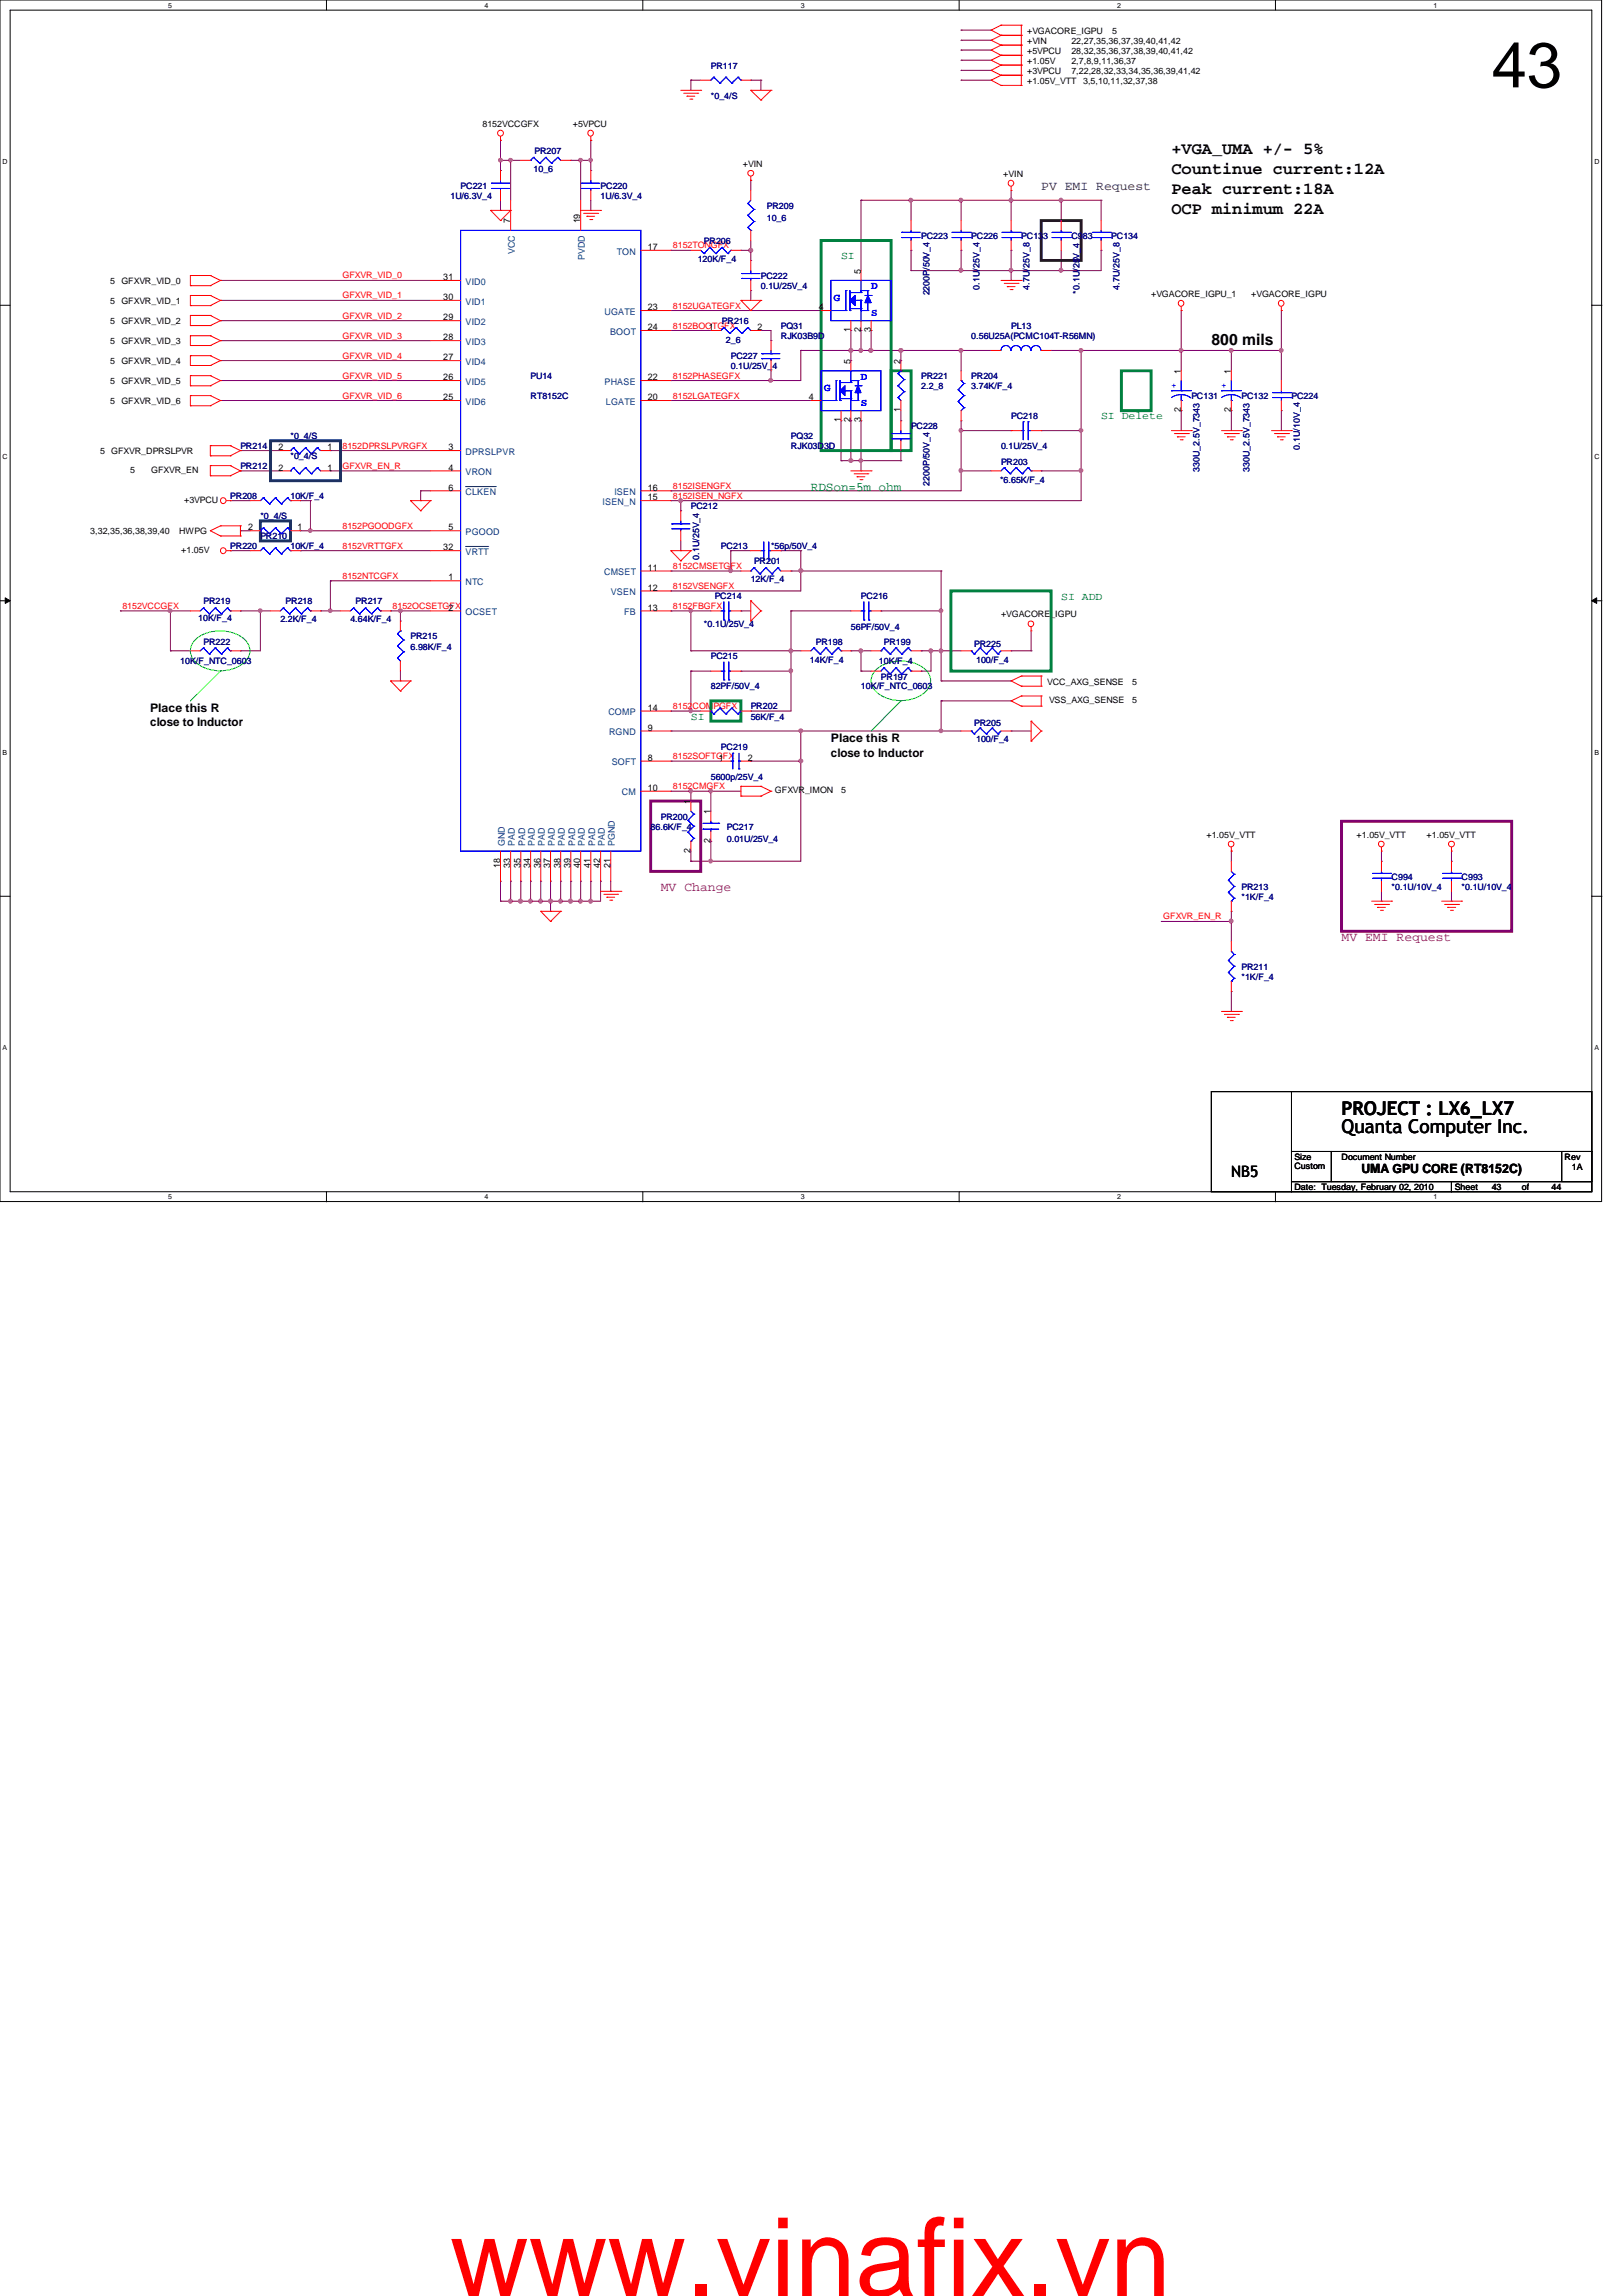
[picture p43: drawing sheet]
<svg xmlns="http://www.w3.org/2000/svg" width="210mm" height="297mm" viewBox="0 0 210 297" stroke-linecap="round" stroke-linejoin="round" font-family="sans-serif">
<defs><g id="words">
<text font-size="14.1" fill="#f00" x="58.2" y="297">www.vinafix.vn</text>
<text font-size="8.3" x="193" y="11.3">43</text>
<g font-size="2.5">
<text x="173.6" y="146.5">Quanta Computer Inc.</text>
<text x="173.6" y="144.2">PROJECT : LX6_LX7</text>
</g>
<g font-size="2.2">
<text x="151.6" y="20">+VGA_UMA +/- 5%</text>
<text x="151.6" y="22.6">Countinue current:12A</text>
<text x="151.6" y="27.7">OCP minimum 22A</text>
<text x="151.6" y="25.1">Peak current:18A</text>
</g>
<g font-size="2">
<text x="156.8" y="44.7">800 mils</text>
<text x="159.3" y="152.3">NB5</text>
</g>
<text font-size="1.7" fill="#400040" x="134.7" y="24.6">PV EMI Request</text>
<text font-size="1.7" fill="#008000" x="104.9" y="63.5">RDSon=5m ohm</text>
<g font-size="1.7" fill="#800080">
<text x="85.5" y="115.3">MV Change</text>
<text x="173.6" y="121.8">MV EMI Request</text>
</g>
<text font-size="1.7" x="176.2" y="151.8">UMA GPU CORE (RT8152C)</text>
<g font-size="1.5">
<text x="19.4" y="92.1">Place this R</text>
<text x="19.4" y="94">close to Inductor</text>
<text x="107.5" y="96">Place this R</text>
<text x="107.5" y="97.9">close to Inductor</text>
</g>
<g font-size="1.4" fill="#008000">
<text x="108.8" y="33.5">SI</text>
<text x="142.5" y="54.3">SI Delete</text>
<text x="137.3" y="77.6">SI ADD</text>
<text x="89.4" y="93.1">SI</text>
</g>
<g font-size="1.4" fill="#00f">
<text x="107.9" y="39">G</text>
<text x="112.7" y="37.4">D</text>
<text x="112.7" y="40.9">S</text>
<text x="106.6" y="50.6">G</text>
<text x="111.4" y="49.1">D</text>
<text x="111.4" y="52.6">S</text>
</g>
<g font-size="1.2">
<text x="66" y="28.9" transform="rotate(-90 66 28.9)">7</text>
<text x="75.1" y="28.9" transform="rotate(-90 75.1 28.9)">19</text>
<text x="83.8" y="32.3">17</text>
<text x="111.4" y="35.4" transform="rotate(-90 111.4 35.4)">5</text>
<text x="57.4" y="41.4">29</text>
<text x="57.4" y="38.8">30</text>
<text x="57.4" y="36.2">31</text>
<text x="83.8" y="40.1">23</text>
<text x="106" y="40.1">4</text>
<text x="57.4" y="46.6">27</text>
<text x="57.4" y="44">28</text>
<text x="83.8" y="42.7">24</text>
<text x="91.7" y="42.7">1</text>
<text x="98" y="42.7">2</text>
<text x="110.1" y="47.1" transform="rotate(-90 110.1 47.1)">5</text>
<text x="110.1" y="43" transform="rotate(-90 110.1 43)">1</text>
<text x="111.4" y="43" transform="rotate(-90 111.4 43)">2</text>
<text x="112.7" y="43" transform="rotate(-90 112.7 43)">3</text>
<text x="116.5" y="47.1" transform="rotate(-90 116.5 47.1)">2</text>
<text x="57.4" y="51.8">25</text>
<text x="57.4" y="49.2">26</text>
<text x="83.8" y="51.8">20</text>
<text x="83.8" y="49.2">22</text>
<text x="104.7" y="51.8">4</text>
<text x="116.5" y="53.3" transform="rotate(-90 116.5 53.3)">1</text>
<text x="152.8" y="53.3" transform="rotate(-90 152.8 53.3)">2</text>
<text x="152.8" y="48.3" transform="rotate(-90 152.8 48.3)">1</text>
<text x="159.3" y="53.3" transform="rotate(-90 159.3 53.3)">2</text>
<text x="159.3" y="48.3" transform="rotate(-90 159.3 48.3)">1</text>
<text x="36" y="58.3">2</text>
<text x="42.4" y="58.3">1</text>
<text x="58" y="58.3">3</text>
<text x="108.8" y="54.7" transform="rotate(-90 108.8 54.7)">1</text>
<text x="110.1" y="54.7" transform="rotate(-90 110.1 54.7)">2</text>
<text x="111.4" y="54.7" transform="rotate(-90 111.4 54.7)">3</text>
<text x="36" y="60.9">2</text>
<text x="42.4" y="60.9">1</text>
<text x="58" y="60.9">4</text>
<text x="58" y="63.5">6</text>
<text x="83.8" y="64.7">15</text>
<text x="83.8" y="63.5">16</text>
<text x="32.1" y="68.6">2</text>
<text x="38.5" y="68.6">1</text>
<text x="57.4" y="71.2">32</text>
<text x="58" y="68.6">5</text>
<text x="58" y="75.1">1</text>
<text x="83.8" y="73.8">11</text>
<text x="83.8" y="76.4">12</text>
<text x="58" y="79">2</text>
<text x="83.8" y="79">13</text>
<text x="83.8" y="94.5">9</text>
<text x="83.8" y="91.9">14</text>
<text x="83.8" y="98.4">8</text>
<text x="93" y="98.4">1</text>
<text x="96.8" y="98.4">2</text>
<text x="83.8" y="102.3">10</text>
<text x="89.4" y="104.1" transform="rotate(-90 89.4 104.1)">1</text>
<text x="91.9" y="105.4" transform="rotate(-90 91.9 105.4)">1</text>
<text x="64.7" y="112.3" transform="rotate(-90 64.7 112.3)">18</text>
<text x="66" y="112.3" transform="rotate(-90 66 112.3)">33</text>
<text x="67.4" y="112.3" transform="rotate(-90 67.4 112.3)">35</text>
<text x="68.6" y="112.3" transform="rotate(-90 68.6 112.3)">34</text>
<text x="69.9" y="112.3" transform="rotate(-90 69.9 112.3)">36</text>
<text x="71.2" y="112.3" transform="rotate(-90 71.2 112.3)">37</text>
<text x="72.5" y="112.3" transform="rotate(-90 72.5 112.3)">38</text>
<text x="73.8" y="112.3" transform="rotate(-90 73.8 112.3)">39</text>
<text x="75.1" y="112.3" transform="rotate(-90 75.1 112.3)">40</text>
<text x="76.4" y="112.3" transform="rotate(-90 76.4 112.3)">41</text>
<text x="77.7" y="112.3" transform="rotate(-90 77.7 112.3)">42</text>
<text x="79" y="112.3" transform="rotate(-90 79 112.3)">21</text>
<text x="89.4" y="110.4" transform="rotate(-90 89.4 110.4)">2</text>
<text x="91.9" y="109.1" transform="rotate(-90 91.9 109.1)">2</text>
</g>
<g font-size="1.2" fill="#004080">
<text x="66.6" y="32.9" transform="rotate(-90 66.6 32.9)">VCC</text>
<text x="75.7" y="33.7" transform="rotate(-90 75.7 33.7)">PVDD</text>
<text x="79.8" y="32.9">TON</text>
<text x="60.2" y="39.4">VID1</text>
<text x="60.2" y="36.8">VID0</text>
<text x="78.2" y="40.7">UGATE</text>
<text x="60.2" y="47.2">VID4</text>
<text x="60.2" y="44.6">VID3</text>
<text x="60.2" y="42">VID2</text>
<text x="79" y="43.3">BOOT</text>
<text x="60.2" y="52.4">VID6</text>
<text x="60.2" y="49.8">VID5</text>
<text x="78.2" y="49.8">PHASE</text>
<text x="78.4" y="52.4">LGATE</text>
<text x="60.2" y="58.8">DPRSLPVR</text>
<text x="60.2" y="61.5">VRON</text>
<text x="60.2" y="64.1">CLKEN</text>
<text x="78" y="65.3">ISEN_N</text>
<text x="79.5" y="64.1">ISEN</text>
<text x="60.2" y="69.2">PGOOD</text>
<text x="60.2" y="71.8">VRTT</text>
<text x="60.2" y="75.7">NTC</text>
<text x="78.2" y="74.4">CMSET</text>
<text x="79" y="77">VSEN</text>
<text x="60.2" y="79.6">OCSET</text>
<text x="80.8" y="79.6">FB</text>
<text x="78.7" y="92.5">COMP</text>
<text x="78.8" y="95.1">RGND</text>
<text x="79.2" y="99">SOFT</text>
<text x="80.5" y="102.9">CM</text>
<text x="65.3" y="109.5" transform="rotate(-90 65.3 109.5)">GND</text>
<text x="66.6" y="109.5" transform="rotate(-90 66.6 109.5)">PAD</text>
<text x="67.9" y="109.5" transform="rotate(-90 67.9 109.5)">PAD</text>
<text x="69.2" y="109.5" transform="rotate(-90 69.2 109.5)">PAD</text>
<text x="70.5" y="109.5" transform="rotate(-90 70.5 109.5)">PAD</text>
<text x="71.8" y="109.5" transform="rotate(-90 71.8 109.5)">PAD</text>
<text x="73.1" y="109.5" transform="rotate(-90 73.1 109.5)">PAD</text>
<text x="74.4" y="109.5" transform="rotate(-90 74.4 109.5)">PAD</text>
<text x="75.7" y="109.5" transform="rotate(-90 75.7 109.5)">PAD</text>
<text x="77" y="109.5" transform="rotate(-90 77 109.5)">PAD</text>
<text x="78.3" y="109.5" transform="rotate(-90 78.3 109.5)">PAD</text>
<text x="79.6" y="109.5" transform="rotate(-90 79.6 109.5)">PGND</text>
</g>
<g font-size="1.1">
<text x="132.9" y="4.4">+VGACORE_IGPU</text>
<text x="132.9" y="5.7">+VIN</text>
<text x="138.6" y="5.7">22,27,35,36,37,39,40,41,42</text>
<text x="143.9" y="4.4">5</text>
<text x="132.9" y="8.3">+1.05V</text>
<text x="132.9" y="6.9">+5VPCU</text>
<text x="132.9" y="10.8">+1.05V_VTT</text>
<text x="132.9" y="9.5">+3VPCU</text>
<text x="138.6" y="6.9">28,32,35,36,37,38,39,40,41,42</text>
<text x="138.6" y="9.5">7,22,28,32,33,34,35,36,39,41,42</text>
<text x="138.6" y="8.3">2,7,8,9,11,36,37</text>
<text x="140.2" y="10.8">3,5,10,11,32,37,38</text>
<text x="62.4" y="16.4">8152VCCGFX</text>
<text x="74.1" y="16.4">+5VPCU</text>
<text x="96.1" y="21.6">+VIN</text>
<text x="129.8" y="22.9">+VIN</text>
<text x="14.3" y="36.7">5 GFXVR_VID_0</text>
<text x="14.3" y="39.3">5 GFXVR_VID_1</text>
<text x="14.3" y="41.9">5 GFXVR_VID_2</text>
<text x="149" y="38.4">+VGACORE_IGPU_1</text>
<text x="161.9" y="38.4">+VGACORE_IGPU</text>
<text x="14.3" y="47.1">5 GFXVR_VID_4</text>
<text x="14.3" y="44.5">5 GFXVR_VID_3</text>
<text x="14.3" y="49.7">5 GFXVR_VID_5</text>
<text x="14.3" y="52.3">5 GFXVR_VID_6</text>
<text x="13" y="58.8">5 GFXVR_DPRSLPVR</text>
<text x="16.8" y="61.2">5</text>
<text x="19.6" y="61.2">GFXVR_EN</text>
<text x="23.8" y="65.1">+3VPCU</text>
<text x="11.7" y="69.1">3,32,35,36,38,39,40</text>
<text x="23.2" y="69.1">HWPG</text>
<text x="23.5" y="71.6">+1.05V</text>
<text x="129.5" y="79.9">+VGACORE_IGPU</text>
<text x="135.5" y="88.6">VCC_AXG_SENSE</text>
<text x="146.5" y="88.6">5</text>
<text x="135.8" y="90.9">VSS_AXG_SENSE</text>
<text x="146.5" y="90.9">5</text>
<text x="100.3" y="102.5">GFXVR_IMON</text>
<text x="108.8" y="102.5">5</text>
<text x="156.1" y="108.4">+1.05V_VTT</text>
<text x="175.6" y="108.4">+1.05V_VTT</text>
<text x="184.6" y="108.4">+1.05V_VTT</text>
<text x="167.5" y="150.1">Size</text>
<text x="167.5" y="154">Date: Tuesday, February 02, 2010</text>
<text x="167.5" y="151.3">Custom</text>
<text x="173.6" y="150.1">Document Number</text>
<text x="188.3" y="154">Sheet</text>
<text x="193" y="154">43</text>
<text x="196.9" y="154">of</text>
<text x="200.8" y="154">44</text>
<text x="202.5" y="150.1">Rev</text>
<text x="203.4" y="151.4">1A</text>
</g>
<g font-size="1.1" fill="#000080">
<text x="92" y="8.9">PR117</text>
<text x="92" y="12.8">*0_4/S</text>
<text x="69" y="22.2">10_6</text>
<text x="69.2" y="19.9">PR207</text>
<text x="58.3" y="25.7">1U/6.3V_4</text>
<text x="59.6" y="24.4">PC221</text>
<text x="77.7" y="24.4">PC220</text>
<text x="77.7" y="25.7">1U/6.3V_4</text>
<text x="99.2" y="27">PR209</text>
<text x="99.2" y="28.6">10_6</text>
<text x="90.3" y="33.9">120K/F_4</text>
<text x="91.1" y="31.6">PR206</text>
<text x="119.2" y="30.9">PC223</text>
<text x="125.7" y="30.9">PC226</text>
<text x="132.2" y="30.9">PC133</text>
<text x="138.6" y="30.9">C983</text>
<text x="143.8" y="30.9">PC134</text>
<text x="93.4" y="41.9">PR216</text>
<text x="98.5" y="36.1">PC222</text>
<text x="98.5" y="37.4">0.1U/25V_4</text>
<text x="120.3" y="38.2" transform="rotate(-90 120.3 38.2)">2200P/50V_4</text>
<text x="126.7" y="37.5" transform="rotate(-90 126.7 37.5)">0.1U/25V_4</text>
<text x="133.2" y="37.5" transform="rotate(-90 133.2 37.5)">4.7U/25V_8</text>
<text x="139.7" y="38" transform="rotate(-90 139.7 38)">*0.1U/25V_4</text>
<text x="144.9" y="37.5" transform="rotate(-90 144.9 37.5)">4.7U/25V_8</text>
<text x="93.9" y="44.4">2_6</text>
<text x="94.6" y="46.4">PC227</text>
<text x="94.6" y="47.8">0.1U/25V_4</text>
<text x="101" y="42.6">PQ31</text>
<text x="101" y="43.9">RJK03B9D</text>
<text x="125.7" y="43.9">0.56U25A(PCMC104T-R56MN)</text>
<text x="130.9" y="42.6">PL13</text>
<text x="68.7" y="49.1">PU14</text>
<text x="68.7" y="51.6">RT8152C</text>
<text x="119.2" y="49.1">PR221</text>
<text x="119.2" y="50.3">2.2_8</text>
<text x="125.7" y="49.1">PR204</text>
<text x="125.7" y="50.3">3.74K/F_4</text>
<text x="154.2" y="51.6">PC131</text>
<text x="160.7" y="51.6">PC132</text>
<text x="167.1" y="51.6">PC224</text>
<text x="31.1" y="58.1">PR214</text>
<text x="37.6" y="56.8">*0_4/S</text>
<text x="37.6" y="59.4">*0_4/S</text>
<text x="102.4" y="56.8">PQ32</text>
<text x="102.4" y="58.1">RJK03D3D</text>
<text x="117.9" y="55.5">PC228</text>
<text x="129.5" y="58.1">0.1U/25V_4</text>
<text x="130.9" y="54.2">PC218</text>
<text x="168.2" y="58.2" transform="rotate(-90 168.2 58.2)">0.1U/10V_4</text>
<text x="29.8" y="64.6">PR208</text>
<text x="31.1" y="60.7">PR212</text>
<text x="37.6" y="64.6">10K/F_4</text>
<text x="89.4" y="65.9">PC212</text>
<text x="120.3" y="62.9" transform="rotate(-90 120.3 62.9)">2200P/50V_4</text>
<text x="129.4" y="62.5">*6.65K/F_4</text>
<text x="129.5" y="60.2">PR203</text>
<text x="155.2" y="61" transform="rotate(-90 155.2 61)">330U_2.5V_7343</text>
<text x="161.7" y="61" transform="rotate(-90 161.7 61)">330U_2.5V_7343</text>
<text x="29.8" y="71.1">PR220</text>
<text x="33.7" y="69.8">PR210</text>
<text x="33.7" y="67.2">*0_4/S</text>
<text x="37.6" y="71.1">10K/F_4</text>
<text x="93.3" y="71.1">PC213</text>
<text x="99.8" y="71.1">*56p/50V_4</text>
<text x="90.5" y="72.4" transform="rotate(-90 90.5 72.4)">0.1U/25V_4</text>
<text x="92.5" y="77.6">PC214</text>
<text x="97.2" y="75.4">12K/F_4</text>
<text x="97.6" y="73">PR201</text>
<text x="111.4" y="77.6">PC216</text>
<text x="25.7" y="80.4">10K/F_4</text>
<text x="26.3" y="83.4">PR222</text>
<text x="26.3" y="78.2">PR219</text>
<text x="36.3" y="80.5">2.2K/F_4</text>
<text x="37" y="78.2">PR218</text>
<text x="45.3" y="80.5">4.64K/F_4</text>
<text x="46" y="78.2">PR217</text>
<text x="53.1" y="82.7">PR215</text>
<text x="91.1" y="81.2">*0.1U/25V_4</text>
<text x="105.6" y="83.4">PR198</text>
<text x="110.1" y="81.4">56PF/50V_4</text>
<text x="114.4" y="83.4">PR199</text>
<text x="126.1" y="83.7">PR225</text>
<text x="23.3" y="85.9">10K/F_NTC_0603</text>
<text x="53.1" y="84">6.98K/F_4</text>
<text x="92" y="85.3">PC215</text>
<text x="92" y="89.2">82PF/50V_4</text>
<text x="104.8" y="85.7">14K/F_4</text>
<text x="111.4" y="89.2">10K/F_NTC_0603</text>
<text x="113.7" y="85.9">10K/F_4</text>
<text x="114" y="87.9">PR197</text>
<text x="126.3" y="85.7">100/F_4</text>
<text x="97.2" y="91.8">PR202</text>
<text x="97.2" y="93.1">56K/F_4</text>
<text x="126.1" y="94">PR205</text>
<text x="92" y="100.9">5600p/25V_4</text>
<text x="93.3" y="97">PC219</text>
<text x="126.3" y="96.1">100/F_4</text>
<text x="84.2" y="107.4">86.6K/F_4</text>
<text x="85.5" y="106">PR200</text>
<text x="94.1" y="107.4">PC217</text>
<text x="94.1" y="108.9">0.01U/25V_4</text>
<text x="180.1" y="113.8">C994</text>
<text x="189.1" y="113.8">C993</text>
<text x="160.7" y="115.1">PR213</text>
<text x="160.7" y="116.4">*1K/F_4</text>
<text x="180.1" y="115.1">*0.1U/10V_4</text>
<text x="189.1" y="115.1">*0.1U/10V_4</text>
<text x="160.7" y="125.5">PR211</text>
<text x="160.7" y="126.8">*1K/F_4</text>
</g>
<g font-size="1.1" fill="#f00">
<text x="87.1" y="32.1">8152TONGFX</text>
<text x="44.3" y="41.2">GFXVR_VID_2</text>
<text x="44.3" y="38.6">GFXVR_VID_1</text>
<text x="44.3" y="36">GFXVR_VID_0</text>
<text x="87.1" y="39.9">8152UGATEGFX</text>
<text x="44.3" y="43.8">GFXVR_VID_3</text>
<text x="44.3" y="46.4">GFXVR_VID_4</text>
<text x="87.1" y="42.5">8152BOOTGFX</text>
<text x="44.3" y="49">GFXVR_VID_5</text>
<text x="44.3" y="51.6">GFXVR_VID_6</text>
<text x="87.1" y="49">8152PHASEGFX</text>
<text x="87.1" y="51.6">8152LGATEGFX</text>
<text x="44.3" y="58">8152DPRSLPVRGFX</text>
<text x="44.3" y="60.7">GFXVR_EN_R</text>
<text x="87.1" y="64.5">8152ISEN_NGFX</text>
<text x="87.1" y="63.2">8152ISENGFX</text>
<text x="44.3" y="71">8152VRTTGFX</text>
<text x="44.3" y="68.4">8152PGOODGFX</text>
<text x="44.3" y="74.9">8152NTCGFX</text>
<text x="87.1" y="76.2">8152VSENGFX</text>
<text x="87.1" y="73.6">8152CMSETGFX</text>
<text x="15.8" y="78.8">8152VCCGFX</text>
<text x="50.8" y="78.8">8152OCSETGFX</text>
<text x="87.1" y="78.8">8152FBGFX</text>
<text x="87.1" y="91.7">8152COMPGFX</text>
<text x="87.1" y="98.2">8152SOFTGFX</text>
<text x="87.1" y="102.1">8152CMGFX</text>
<text x="150.5" y="119">GFXVR_EN_R</text>
</g>
<g font-size="1.1" fill="#00f">
<text x="151.6" y="50.2">+</text>
<text x="158.1" y="50.2">+</text>
</g>
<g font-size=".9">
<text x="21.8" y="1">5</text>
<text x="62.7" y="1">4</text>
<text x="103.6" y="1">3</text>
<text x="144.6" y="1">2</text>
<text x="185.5" y="1">1</text>
<text x=".3" y="21.2">D</text>
<text x="206.3" y="21.2">D</text>
<text x=".3" y="59.4">C</text>
<text x="206.3" y="59.4">C</text>
<text x=".3" y="97.6">B</text>
<text x="206.3" y="97.6">B</text>
<text x=".3" y="135.8">A</text>
<text x="206.3" y="135.8">A</text>
<text x="21.8" y="155.2">5</text>
<text x="62.7" y="155.2">4</text>
<text x="103.6" y="155.2">3</text>
<text x="144.6" y="155.2">2</text>
<text x="185.5" y="155.2">1</text>
</g>
</g></defs>
<path d="M0 0h207.3v155.4h-207.3zM1.3 1.3h204.7v152.9h-204.7z" fill="none" stroke="#000" stroke-width=".13"/>
<g fill="#fff">
<path d="M21.8 .2h.5v1h-.5z"/>
<path d="M21.8 154.3h.5v1.1h-.5z"/>
</g>
<path d="M42.2 0v1.3M42.2 154.2v1.3" fill="none" stroke="#000" stroke-width=".13"/>
<g fill="#fff">
<path d="M62.7 .2h.5v1h-.5z"/>
<path d="M62.7 154.3h.5v1.1h-.5z"/>
</g>
<path d="M83.2 0v1.3M83.2 154.2v1.3" fill="none" stroke="#000" stroke-width=".13"/>
<g fill="#fff">
<path d="M103.6 .2h.5v1h-.5z"/>
<path d="M103.6 154.3h.5v1.1h-.5z"/>
</g>
<path d="M124.1 0v1.3M124.1 154.2v1.3" fill="none" stroke="#000" stroke-width=".13"/>
<g fill="#fff">
<path d="M144.6 .2h.5v1h-.5z"/>
<path d="M144.6 154.3h.5v1.1h-.5z"/>
</g>
<path d="M165.1 0v1.3M165.1 154.2v1.3" fill="none" stroke="#000" stroke-width=".13"/>
<g fill="#fff">
<path d="M185.5 .2h.5v1h-.5z"/>
<path d="M185.5 154.3h.5v1.1h-.5z"/>
<path d="M.3 20.4h.7v1h-.7z"/>
<path d="M206.3 20.4h.7v1h-.7z"/>
<path d="M.3 58.6h.7v1h-.7z"/>
<path d="M206.3 58.6h.7v1h-.7z"/>
</g>
<path d="M0 39.5h1.3M206 39.5h1.3" fill="none" stroke="#000" stroke-width=".13"/>
<g fill="#fff">
<path d="M.3 96.8h.6v1h-.6z"/>
<path d="M206.3 96.8h.6v1h-.6z"/>
</g>
<path d="M0 77.7h1.3M.7 77.3l.6 .4-.6 .4zM206 77.7l.6-.4v.8zM206 77.7h1.3" fill="none" stroke="#000" stroke-width=".13"/>
<path d="M.7 77.3l.6 .4-.6 .4zM206 77.7l.6-.4v.8z" fill="#000"/>
<g fill="#fff">
<path d="M.3 135h.6v1.1h-.6z"/>
<path d="M206.3 135h.6v1.1h-.6z"/>
</g>
<path d="M0 116h1.3M206 116h1.3" fill="none" stroke="#000" stroke-width=".13"/>
<path d="M97.2 32.4h.1M97.2 31.1v1.3" fill="none" stroke="#800040" stroke-width=".13"/>
<circle cx="97.2" cy="32.4" r=".26" fill="#f0f"/>
<circle cx="97.2" cy="32.4" r=".26" fill="none" stroke="#f0f" stroke-width=".13"/>
<path d="M95.9 32.4h.1M95.9 32.4h1.3M51.8 79h.1M51.8 79h3.9" fill="none" stroke="#800040" stroke-width=".13"/>
<circle cx="51.8" cy="79" r=".25" fill="#f0f"/>
<circle cx="51.8" cy="79" r=".25" fill="none" stroke="#f0f" stroke-width=".13"/>
<path d="M103.6 98.5h.1M103.6 98.5v12.9" fill="none" stroke="#800040" stroke-width=".13"/>
<circle cx="103.6" cy="98.4" r=".25" fill="#f0f"/>
<circle cx="103.6" cy="98.4" r=".25" fill="none" stroke="#f0f" stroke-width=".13"/>
<g fill="none" stroke="#800040" stroke-width=".13">
<path d="M89.4 10.4h.1M89.4 10.4h1.3M89.4 10.4v1.3M97.2 10.4h.1M97.2 10.4h1.3M98.5 10.4h.1M98.5 10.4v1.3M42.8 75.1h.1M42.8 75.1v3.9M86.8 76.5h.1M86.8 76.5h16.8M111.4 84.2h.1"/>
<path d="M111.4 86.8h.1M111.4 84.2h1.3M111.4 86.8h1.3M111.4 84.2v2.6M121.8 84.2h.1M121.8 84.2v3.9"/>
</g>
<path d="M111.2 84l.2-.1 .2 .2v.3l-.2 .1-.2-.1z" fill-rule="evenodd" fill="#f0f"/>
<path d="M111.2 84l.2-.1 .2 .2v.3l-.2 .1-.2-.1z" fill="none" stroke="#f0f" stroke-width=".13"/>
<path d="M120.5 84.2h.1M120.5 84.2v2.6" fill="none" stroke="#800040" stroke-width=".13"/>
<path d="M120.3 84l.1-.1 .3 .2-.1 .3-.2 .1-.1-.1z" fill-rule="evenodd" fill="#f0f"/>
<path d="M120.3 84l.1-.1 .3 .2-.1 .3-.2 .1-.1-.1z" fill="none" stroke="#f0f" stroke-width=".13"/>
<path d="M99.8 49.2h.1M99.8 49.2h3.8M119.2 86.8h.1M119.2 86.8h1.3" fill="none" stroke="#800040" stroke-width=".13"/>
<circle cx="99.7" cy="49.2" r=".25" fill="#f0f"/>
<circle cx="99.7" cy="49.2" r=".25" fill="none" stroke="#f0f" stroke-width=".13"/>
<g fill="none" stroke="#800040" stroke-width=".13">
<path d="M97.2 23.3h.1M97.2 23.3v1.3M152.9 40.2h.1M152.9 40.2v5.1M41.5 79h.1M41.5 79h1.3M42.8 75.1h.1M42.8 75.1h12.9M50.5 79h.1M50.5 79h1.3M121.8 88.1h.1M121.8 90.7h.1"/>
<path d="M121.8 88.1h9.1M121.8 90.7v3.9M92 102.4h.1M92 102.4h3.9"/>
</g>
<path d="M91.8 102.2h.3l.1 .1-.1 .2-.2 .1-.1-.1z" fill-rule="evenodd" fill="#f0f"/>
<path d="M91.8 102.2h.3l.1 .1-.1 .2-.2 .1-.1-.1z" fill="none" stroke="#f0f" stroke-width=".13"/>
<path d="M31.1 58.3h.1M31.1 58.3h5.2M33.7 79h.1M33.7 79h1.3M42.8 60.9h.1M42.8 60.9h12.9M86.8 64.8h.1M86.8 64.8h1.3v1.3M88.1 66.1h.1M102.4 79h.1M102.4 79h7.7" fill="none" stroke="#800040" stroke-width=".13"/>
<path d="M33.5 78.8h.3l.1 .2-.1 .2h-.1h-.2z" fill-rule="evenodd" fill="#f0f"/>
<path d="M33.5 78.8h.3l.1 .2-.1 .2h-.1h-.2z" fill="none" stroke="#f0f" stroke-width=".13"/>
<path d="M152.9 45.3h.1M152.9 45.3h6.4M159.3 53.1h.1M159.3 45.3h.1M159.3 45.3v2.7M159.3 53.1v2.6M86.8 63.5h.1M86.8 63.5h37.6M88.1 71.2h.1M88.1 70v1.2M95.9 79h.1M95.9 79h1.3" fill="none" stroke="#800040" stroke-width=".13"/>
<path d="M152.7 45.1h.1l.2 .1v.3l-.2 .1-.1-.1z" fill-rule="evenodd" fill="#f0f"/>
<path d="M152.7 45.1h.1l.2 .1v.3l-.2 .1-.1-.1z" fill="none" stroke="#f0f" stroke-width=".13"/>
<path d="M124.4 25.9h.1M124.4 25.9h6.5M110.1 54.4h.1M110.1 54.4v5.2M116.6 54.4h.1M116.6 53.1v1.3" fill="none" stroke="#800040" stroke-width=".13"/>
<path d="M130.7 25.7h.1l.2 .1v.3l-.2 .1-.1-.1z" fill-rule="evenodd" fill="#f0f"/>
<path d="M130.7 25.7h.1l.2 .1v.3l-.2 .1-.1-.1z" fill="none" stroke="#f0f" stroke-width=".13"/>
<path d="M124.2 25.7h.1l.2 .1v.3l-.2 .1-.1-.1z" fill-rule="evenodd" fill="#f0f"/>
<path d="M124.2 25.7h.1l.2 .1v.3l-.2 .1-.1-.1z" fill="none" stroke="#f0f" stroke-width=".13"/>
<path d="M130.9 32.4h.1M130.9 32.4v2.6" fill="none" stroke="#800040" stroke-width=".13"/>
<path d="M130.7 34.8l.1-.1 .2 .1v.3l-.2 .1-.1-.1z" fill-rule="evenodd" fill="#f0f"/>
<path d="M130.7 34.8l.1-.1 .2 .1v.3l-.2 .1-.1-.1z" fill="none" stroke="#f0f" stroke-width=".13"/>
<path d="M117.9 35h.1M117.9 35h6.5M130.9 36.3h.1M130.9 35v1.3M111.4 54.4h.1M111.4 54.4v5.2" fill="none" stroke="#800040" stroke-width=".13"/>
<path d="M111.2 59.4h.4v.2v.1l-.2 .1-.2-.1z" fill-rule="evenodd" fill="#f0f"/>
<path d="M111.2 59.4h.4v.2v.1l-.2 .1-.2-.1z" fill="none" stroke="#f0f" stroke-width=".13"/>
<path d="M117.9 25.9h.1M117.9 25.9h6.5M124.4 25.9h.1M124.4 25.9v2.6M108.8 59.6h.1M108.8 59.6h1.3" fill="none" stroke="#800040" stroke-width=".13"/>
<path d="M117.7 25.7h.2l.2 .1-.1 .3-.1 .1-.2-.1z" fill-rule="evenodd" fill="#f0f"/>
<path d="M117.7 25.7h.2l.2 .1-.1 .3-.1 .1-.2-.1z" fill="none" stroke="#f0f" stroke-width=".13"/>
<path d="M117.9 25.9h.1M117.9 32.4h.1M117.9 25.9v2.6M117.9 32.4v2.6M124.4 35h.1M124.4 35h6.5M130.9 25.9h.1M130.9 25.9v2.6M108.8 54.4h.1M108.8 54.4v5.2" fill="none" stroke="#800040" stroke-width=".13"/>
<path d="M124.2 34.8l.1-.1 .2 .1v.3l-.2 .1-.1-.1z" fill-rule="evenodd" fill="#f0f"/>
<path d="M124.2 34.8l.1-.1 .2 .1v.3l-.2 .1-.1-.1z" fill="none" stroke="#f0f" stroke-width=".13"/>
<path d="M124.4 32.4h.1M124.4 32.4v2.6M110.1 59.6h.1M110.1 59.6h1.3v1.3M165.8 53.1h.1M165.8 45.3h.1M165.8 45.3v3.9M165.8 53.1v2.6M111.4 60.9h.1" fill="none" stroke="#800040" stroke-width=".13"/>
<circle cx="110.1" cy="59.6" r=".25" fill="#f0f"/>
<circle cx="110.1" cy="59.6" r=".25" fill="none" stroke="#f0f" stroke-width=".13"/>
<path d="M111.4 59.6h.1M111.4 59.6h5.2M112.7 45.3h.1M112.7 45.3h3.9v1.4M116.6 46.7h.1" fill="none" stroke="#800040" stroke-width=".13"/>
<circle cx="112.7" cy="45.3" r=".26" fill="#f0f"/>
<circle cx="112.7" cy="45.3" r=".26" fill="none" stroke="#f0f" stroke-width=".13"/>
<g fill="none" stroke="#800040" stroke-width=".13">
<path d="M130.9 25.9h.1M130.9 24.6v1.3M110.1 46.7h.1M110.1 45.3v1.4M111.4 42.8h.1M111.4 45.3h.1M111.4 42.8v2.5M112.7 42.8h.1M112.7 42.8v2.5h-1.3M116.6 59.6h.1M116.6 58.3v1.3M152.9 53.1h.1"/>
<path d="M152.9 45.3h.1M152.9 45.3v2.7M152.9 53.1v2.6"/>
</g>
<path d="M111.2 45.1h.2l.2 .1v.3l-.2 .1-.2-.1z" fill-rule="evenodd" fill="#f0f"/>
<path d="M111.2 45.1h.2l.2 .1v.3l-.2 .1-.2-.1z" fill="none" stroke="#f0f" stroke-width=".13"/>
<g fill="none" stroke="#800040" stroke-width=".13">
<path d="M111.4 25.9h.1M111.4 25.9v9.1M42.8 58.3h.1M42.8 58.3h12.9M86.8 42.8h.1M86.8 42.8h5.2M98.5 42.8h.1M98.5 42.8h1.3v1.3M99.8 44.1h.1M103.6 45.3h.1M110.1 42.8h.1M110.1 42.8v2.5h-6.5"/>
<path d="M139.9 45.3h.1M139.9 45.3h13M51.8 79v1.3M51.8 80.3h.1M95.9 86.8h.1M102.4 84.2h.1M102.4 84.2v2.6h-6.5M120.5 84.2h.1M120.5 84.2h1.3M121.8 94.6h.1M121.8 94.6h2.6"/>
</g>
<path d="M102.2 84l.1-.1 .2 .2v.3l-.2 .1-.1-.1z" fill-rule="evenodd" fill="#f0f"/>
<path d="M102.2 84l.1-.1 .2 .2v.3l-.2 .1-.1-.1z" fill="none" stroke="#f0f" stroke-width=".13"/>
<g fill="none" stroke="#800040" stroke-width=".13">
<path d="M99.8 49.2h.1M99.8 48v1.2M29.8 64.8h.1M29.8 71.2h.1M29.8 64.8h2.6M29.8 71.2h2.6M86.8 79h.1M86.8 79h2.6M102.4 79h.1M102.4 79v5.2M51.8 88.1h.1M51.8 86.8v1.3"/>
<path d="M89.4 92h.1M89.4 86.8h.1M89.4 92h1.3M89.4 86.8v5.2M102.4 84.2h.1M102.4 84.2h1.2"/>
</g>
<path d="M89.2 91.8h.3l.1 .1-.1 .2-.1 .1-.2-.1z" fill-rule="evenodd" fill="#f0f"/>
<path d="M89.2 91.8h.3l.1 .1-.1 .2-.1 .1-.2-.1z" fill="none" stroke="#f0f" stroke-width=".13"/>
<path d="M89.4 79h.1M89.4 79v5.2M89.4 86.8h.1M89.4 86.8h2.6M97.2 92h.1M97.2 92h5.2" fill="none" stroke="#800040" stroke-width=".13"/>
<path d="M89.2 78.8h.3l.1 .2-.1 .2h-.1h-.2z" fill-rule="evenodd" fill="#f0f"/>
<path d="M89.2 78.8h.3l.1 .2-.1 .2h-.1h-.2z" fill="none" stroke="#f0f" stroke-width=".13"/>
<path d="M137.3 25.9h.1M137.3 25.9h5.2M89.4 84.2h.1M89.4 84.2h13" fill="none" stroke="#800040" stroke-width=".13"/>
<path d="M137.1 25.7h.2l.2 .1v.3l-.2 .1-.2-.1z" fill-rule="evenodd" fill="#f0f"/>
<path d="M137.1 25.7h.2l.2 .1v.3l-.2 .1-.2-.1z" fill="none" stroke="#f0f" stroke-width=".13"/>
<path d="M64.8 22.1h.1M64.8 27.2h.1M64.8 20.7v1.4M64.8 25.9v1.3M66.1 20.7h.1M66.1 20.7h1.3M75.1 20.7h.1M75.1 20.7h1.4M142.5 25.9h.1M142.5 25.9v2.6" fill="none" stroke="#800040" stroke-width=".13"/>
<path d="M76.3 20.5h.3l.1 .2-.1 .2-.2 .1-.1-.1z" fill-rule="evenodd" fill="#f0f"/>
<path d="M76.3 20.5h.3l.1 .2-.1 .2-.2 .1-.1-.1z" fill="none" stroke="#f0f" stroke-width=".13"/>
<g fill="none" stroke="#800040" stroke-width=".13">
<path d="M76.5 27.2h.1M76.5 22.1h.1M76.5 20.7v1.4M76.5 25.9v1.3M97.2 37.6h.1M97.2 37.6v1.3M103.6 73.9h.1M103.6 73.9h18.2M86.8 92h.1M86.8 92h2.6M121.8 90.7h.1M121.8 90.7h9.1"/>
<path d="M130.9 94.6h.1M130.9 94.6h2.5M89.4 102.4h.1M89.4 102.4h2.6"/>
</g>
<path d="M89.2 102.2h.3l.1 .1-.1 .2-.1 .1-.2-.1z" fill-rule="evenodd" fill="#f0f"/>
<path d="M89.2 102.2h.3l.1 .1-.1 .2-.1 .1-.2-.1z" fill="none" stroke="#f0f" stroke-width=".13"/>
<path d="M89.4 103.6h.1M89.4 111.4h.1M89.4 102.4v1.2M89.4 110.1v1.3M92 102.4h.1M92 108.8h.1M92 102.4v2.5M92 108.8v2.6h-2.6" fill="none" stroke="#800040" stroke-width=".13"/>
<path d="M91.8 111.2h.3l.1 .2-.1 .2h-.2h-.1z" fill-rule="evenodd" fill="#f0f"/>
<path d="M91.8 111.2h.3l.1 .2-.1 .2h-.2h-.1z" fill="none" stroke="#f0f" stroke-width=".13"/>
<path d="M86.8 94.6h.1M86.8 94.6h35M103.6 94.6h.1M92 111.4h.1M92 111.4h11.6" fill="none" stroke="#800040" stroke-width=".13"/>
<path d="M121.6 94.4h.3l.1 .1-.1 .2-.1 .1-.2-.1z" fill-rule="evenodd" fill="#f0f"/>
<path d="M121.6 94.4h.3l.1 .1-.1 .2-.1 .1-.2-.1z" fill="none" stroke="#f0f" stroke-width=".13"/>
<circle cx="103.6" cy="94.5" r=".25" fill="#f0f"/>
<circle cx="103.6" cy="94.5" r=".25" fill="none" stroke="#f0f" stroke-width=".13"/>
<path d="M102.4 86.8h.1M102.4 86.8v5.2" fill="none" stroke="#800040" stroke-width=".13"/>
<path d="M102.2 86.6l.1-.1 .2 .1v.4h-.2h-.1z" fill-rule="evenodd" fill="#f0f"/>
<path d="M102.2 86.6l.1-.1 .2 .1v.4h-.2h-.1z" fill="none" stroke="#f0f" stroke-width=".13"/>
<path d="M76.5 18.2h.1M76.5 18.2v2.5M86.8 40.2h.1M86.8 40.2h19.5M22.1 79h.1M22.1 79h2.5M89.4 79h.1M89.4 79h2.6M124.4 60.9h.1M124.4 60.9h3.9M119.2 84.2h.1M119.2 84.2h1.3" fill="none" stroke="#800040" stroke-width=".13"/>
<circle cx="22" cy="79" r=".25" fill="#f0f"/>
<circle cx="22" cy="79" r=".25" fill="none" stroke="#f0f" stroke-width=".13"/>
<path d="M121.8 79h.1M121.8 79v5.2" fill="none" stroke="#800040" stroke-width=".13"/>
<path d="M121.6 84l.2-.1 .2 .2-.1 .3-.1 .1-.2-.1z" fill-rule="evenodd" fill="#f0f"/>
<path d="M121.6 84l.2-.1 .2 .2-.1 .3-.1 .1-.2-.1z" fill="none" stroke="#f0f" stroke-width=".13"/>
<path d="M121.6 78.8h.3l.1 .2-.1 .2h-.1h-.2z" fill-rule="evenodd" fill="#f0f"/>
<path d="M121.6 78.8h.3l.1 .2-.1 .2h-.1h-.2z" fill="none" stroke="#f0f" stroke-width=".13"/>
<g fill="none" stroke="#800040" stroke-width=".13">
<path d="M142.5 32.4h.1M142.5 32.4v2.6M139.9 55.7h.1M139.9 55.7v5.2h-5.2M15.6 79h.1M15.6 79h6.5M22.1 79h.1M22.1 79v5.2M38.9 71.2h.1M38.9 71.2h16.8M94.6 71.2h.1M94.6 71.2h2.6"/>
<path d="M94.6 71.2v2.7M134.7 60.9h.1M22.1 84.2h.1M22.1 84.2h2.5"/>
</g>
<path d="M94.4 73.6h.1l.2 .1v.3l-.2 .1-.1-.1z" fill-rule="evenodd" fill="#f0f"/>
<path d="M94.4 73.6h.1l.2 .1v.3l-.2 .1-.1-.1z" fill="none" stroke="#f0f" stroke-width=".13"/>
<g fill="none" stroke="#800040" stroke-width=".13">
<path d="M137.3 35h.1M137.3 35h5.2M31.1 79h.1M31.1 79h2.6M33.7 79h.1M33.7 79v5.2h-2.6M38.9 64.8h.1M38.9 64.8h1.3M54.4 63.5h.1M54.4 64.8h.1M54.4 63.5h1.3M54.4 63.5v1.3"/>
<path d="M101 71.2h.1M101 71.2h2.6M114 79h.1M114 79h7.8M31.1 84.2h.1"/>
</g>
<path d="M137.1 34.8l.2-.1 .2 .1v.3l-.2 .1-.2-.1z" fill-rule="evenodd" fill="#f0f"/>
<path d="M137.1 34.8l.2-.1 .2 .1v.3l-.2 .1-.2-.1z" fill="none" stroke="#f0f" stroke-width=".13"/>
<path d="M150.3 119.2h.1M150.3 119.2h9M159.3 117.9h.1M159.3 119.2h.1M159.3 110.1h.1M159.3 110.1v1.3M159.3 117.9v3.9M159.3 128.3h.1M159.3 128.3v2.6" fill="none" stroke="#800040" stroke-width=".13"/>
<path d="M159.1 119l.2-.1 .2 .1v.3l-.2 .1-.2-.1z" fill-rule="evenodd" fill="#f0f"/>
<path d="M159.1 119l.2-.1 .2 .1v.3l-.2 .1-.2-.1z" fill="none" stroke="#f0f" stroke-width=".13"/>
<path d="M66.1 20.7h.1M66.1 20.7v5.2" fill="none" stroke="#800040" stroke-width=".13"/>
<path d="M65.9 20.5h.3l.1 .2-.1 .2-.2 .1-.1-.1z" fill-rule="evenodd" fill="#f0f"/>
<path d="M65.9 20.5h.3l.1 .2-.1 .2-.2 .1-.1-.1z" fill="none" stroke="#f0f" stroke-width=".13"/>
<path d="M64.8 18.2h.1M64.8 18.2v2.5M64.8 20.7h.1M64.8 20.7h1.3M94.6 73.9h.1M94.6 73.9h1.3M121.8 73.9h.1M121.8 73.9v5.1" fill="none" stroke="#800040" stroke-width=".13"/>
<circle cx="64.8" cy="20.7" r=".25" fill="#f0f"/>
<circle cx="64.8" cy="20.7" r=".25" fill="none" stroke="#f0f" stroke-width=".13"/>
<path d="M139.9 45.3h.1M139.9 45.3v10.4" fill="none" stroke="#800040" stroke-width=".13"/>
<path d="M139.7 55.5h.3l.1 .2-.1 .1-.1 .1-.2-.1z" fill-rule="evenodd" fill="#f0f"/>
<path d="M139.7 55.5h.3l.1 .2-.1 .1-.1 .1-.2-.1z" fill="none" stroke="#f0f" stroke-width=".13"/>
<path d="M139.7 45.1h.2l.2 .1-.1 .3-.1 .1-.2-.1z" fill-rule="evenodd" fill="#f0f"/>
<path d="M139.7 45.1h.2l.2 .1-.1 .3-.1 .1-.2-.1z" fill="none" stroke="#f0f" stroke-width=".13"/>
<path d="M40.2 64.8h.1M40.2 64.8v3.9M64.8 114h.1M64.8 116.6h.1M64.8 114v2.6M66.1 114h.1M66.1 114v2.6h-1.3" fill="none" stroke="#800040" stroke-width=".13"/>
<path d="M65.9 116.4l.1-.1 .3 .1-.1 .4h-.2h-.1z" fill-rule="evenodd" fill="#f0f"/>
<path d="M65.9 116.4l.1-.1 .3 .1-.1 .4h-.2h-.1z" fill="none" stroke="#f0f" stroke-width=".13"/>
<path d="M66.1 116.6h.1M67.4 114h.1M67.4 116.6h.1M67.4 114v2.6M68.7 114h.1M68.7 114v2.6h-2.6" fill="none" stroke="#800040" stroke-width=".13"/>
<path d="M68.5 116.4l.1-.1 .2 .1v.4h-.2h-.1z" fill-rule="evenodd" fill="#f0f"/>
<path d="M68.5 116.4l.1-.1 .2 .1v.4h-.2h-.1z" fill="none" stroke="#f0f" stroke-width=".13"/>
<circle cx="67.4" cy="116.6" r=".26" fill="#f0f"/>
<circle cx="67.4" cy="116.6" r=".26" fill="none" stroke="#f0f" stroke-width=".13"/>
<path d="M75.1 116.6h.1M75.1 116.6h1.4" fill="none" stroke="#800040" stroke-width=".13"/>
<path d="M74.9 116.4l.2-.1 .2 .1v.4h-.2h-.2z" fill-rule="evenodd" fill="#f0f"/>
<path d="M74.9 116.4l.2-.1 .2 .1v.4h-.2h-.2z" fill="none" stroke="#f0f" stroke-width=".13"/>
<path d="M70 114h.1M70 114v2.6" fill="none" stroke="#800040" stroke-width=".13"/>
<path d="M69.8 116.4l.1-.1 .3 .1-.1 .4h-.2h-.1z" fill-rule="evenodd" fill="#f0f"/>
<path d="M69.8 116.4l.1-.1 .3 .1-.1 .4h-.2h-.1z" fill="none" stroke="#f0f" stroke-width=".13"/>
<path d="M68.7 116.6h.1M70 116.6h.1M71.2 114h.1M71.2 116.6h.1M71.2 114v2.6M72.6 114h.1M72.6 114v2.6h-3.9" fill="none" stroke="#800040" stroke-width=".13"/>
<path d="M72.4 116.4l.1-.1 .2 .1v.4h-.2h-.1z" fill-rule="evenodd" fill="#f0f"/>
<path d="M72.4 116.4l.1-.1 .2 .1v.4h-.2h-.1z" fill="none" stroke="#f0f" stroke-width=".13"/>
<circle cx="71.2" cy="116.6" r=".26" fill="#f0f"/>
<circle cx="71.2" cy="116.6" r=".26" fill="none" stroke="#f0f" stroke-width=".13"/>
<path d="M71.2 117.9h.1M71.2 116.6v1.3M73.9 114h.1M73.9 114v2.6" fill="none" stroke="#800040" stroke-width=".13"/>
<circle cx="73.8" cy="116.6" r=".26" fill="#f0f"/>
<circle cx="73.8" cy="116.6" r=".26" fill="none" stroke="#f0f" stroke-width=".13"/>
<path d="M72.6 116.6h.1M73.9 116.6h.1M75.1 114h.1M75.1 114v2.6h-2.5M76.5 114h.1M76.5 114v2.6" fill="none" stroke="#800040" stroke-width=".13"/>
<path d="M76.3 116.4l.1-.1 .2 .1v.4h-.2h-.1z" fill-rule="evenodd" fill="#f0f"/>
<path d="M76.3 116.4l.1-.1 .2 .1v.4h-.2h-.1z" fill="none" stroke="#f0f" stroke-width=".13"/>
<path d="M159.3 45.3h.1M159.3 45.3h6.5M86.8 98.5h.1M86.8 98.5h6.5M76.5 116.6h.1M77.7 114h.1M77.7 114v2.6h-1.2M79 115.3h.1M79 114v1.3" fill="none" stroke="#800040" stroke-width=".13"/>
<path d="M159.1 45.1h.2l.2 .1v.3l-.2 .1-.2-.1z" fill-rule="evenodd" fill="#f0f"/>
<path d="M159.1 45.1h.2l.2 .1v.3l-.2 .1-.2-.1z" fill="none" stroke="#f0f" stroke-width=".13"/>
<path d="M42.8 79h.1M42.8 79h1.3" fill="none" stroke="#800040" stroke-width=".13"/>
<path d="M42.6 78.8h.3l.1 .2-.1 .2h-.2h-.1z" fill-rule="evenodd" fill="#f0f"/>
<path d="M42.6 78.8h.3l.1 .2-.1 .2h-.2h-.1z" fill="none" stroke="#f0f" stroke-width=".13"/>
<path d="M75.1 20.7h.1M75.1 20.7v5.2M124.4 45.3h.1M124.4 45.3h3.9M103.6 94.6h.1M103.6 94.6v3.9" fill="none" stroke="#800040" stroke-width=".13"/>
<path d="M74.9 20.5h.4l.1 .2-.1 .2-.2 .1-.2-.1z" fill-rule="evenodd" fill="#f0f"/>
<path d="M74.9 20.5h.4l.1 .2-.1 .2-.2 .1-.2-.1z" fill="none" stroke="#f0f" stroke-width=".13"/>
<path d="M73.9 20.7h.1M73.9 20.7h1.2M124.4 45.3h.1M124.4 45.3v2.7" fill="none" stroke="#800040" stroke-width=".13"/>
<path d="M124.2 45.1h.1l.2 .1v.3l-.2 .1-.1-.1z" fill-rule="evenodd" fill="#f0f"/>
<path d="M124.2 45.1h.1l.2 .1v.3l-.2 .1-.1-.1z" fill="none" stroke="#f0f" stroke-width=".13"/>
<path d="M110.1 45.3h.1M110.1 45.3h1.3M86.8 73.9h.1M86.8 73.9h7.8" fill="none" stroke="#800040" stroke-width=".13"/>
<circle cx="110.1" cy="45.3" r=".26" fill="#f0f"/>
<circle cx="110.1" cy="45.3" r=".26" fill="none" stroke="#f0f" stroke-width=".13"/>
<g fill="none" stroke="#800040" stroke-width=".13">
<path d="M28.5 38.9h.1M28.5 36.3h.1M28.5 38.9h27.2M28.5 36.3h27.2M28.5 44.1h.1M28.5 41.5h.1M28.5 49.2h.1M28.5 51.8h.1M28.5 46.7h.1M28.5 44.1h27.2M28.5 41.5h27.2M28.5 49.2h27.2"/>
<path d="M28.5 51.8h27.2M28.5 46.7h27.2M134.7 55.7h.1M134.7 55.7h5.2M40.2 68.7h.1M40.2 68.7h15.5"/>
</g>
<path d="M40 68.5h.3l.1 .1-.1 .2-.2 .1-.1-.1z" fill-rule="evenodd" fill="#f0f"/>
<path d="M40 68.5h.3l.1 .1-.1 .2-.2 .1-.1-.1z" fill="none" stroke="#f0f" stroke-width=".13"/>
<path d="M165.8 40.2h.1M165.8 40.2v5.1" fill="none" stroke="#800040" stroke-width=".13"/>
<path d="M165.6 45.1h.2l.2 .1v.3l-.2 .1-.2-.1z" fill-rule="evenodd" fill="#f0f"/>
<path d="M165.6 45.1h.2l.2 .1v.3l-.2 .1-.2-.1z" fill="none" stroke="#f0f" stroke-width=".13"/>
<g fill="none" stroke="#800040" stroke-width=".13">
<path d="M86.8 32.4h.1M86.8 32.4h2.6M103.6 45.3h.1M103.6 45.3v3.9M31.1 60.9h.1M31.1 60.9h5.2M102.4 73.9h.1M103.6 71.2h.1M103.6 71.2v2.7h-1.2M139.9 60.9h.1M139.9 60.9v3.9M97.2 98.5h.1"/>
<path d="M97.2 98.5h6.4"/>
</g>
<path d="M139.7 60.7l.2-.1 .2 .1-.1 .3-.1 .1-.2-.1z" fill-rule="evenodd" fill="#f0f"/>
<path d="M139.7 60.7l.2-.1 .2 .1-.1 .3-.1 .1-.2-.1z" fill="none" stroke="#f0f" stroke-width=".13"/>
<path d="M88.1 64.8h.1M88.1 64.8h51.8" fill="none" stroke="#800040" stroke-width=".13"/>
<path d="M87.9 64.6l.2-.1 .2 .1-.1 .3-.1 .1-.2-.1z" fill-rule="evenodd" fill="#f0f"/>
<path d="M87.9 64.6l.2-.1 .2 .1-.1 .3-.1 .1-.2-.1z" fill="none" stroke="#f0f" stroke-width=".13"/>
<path d="M136 45.3h.1M136 45.3h3.9M31.1 68.7h.1M31.1 68.7h1.3M103.6 73.9h.1M103.6 73.9v2.6" fill="none" stroke="#800040" stroke-width=".13"/>
<circle cx="103.6" cy="73.8" r=".26" fill="#f0f"/>
<circle cx="103.6" cy="73.8" r=".26" fill="none" stroke="#f0f" stroke-width=".13"/>
<path d="M86.8 49.2h.1M86.8 49.2h13M116.6 45.3h.1M116.6 45.3h7.8" fill="none" stroke="#800040" stroke-width=".13"/>
<circle cx="116.6" cy="45.3" r=".26" fill="#f0f"/>
<circle cx="116.6" cy="45.3" r=".26" fill="none" stroke="#f0f" stroke-width=".13"/>
<path d="M111.4 25.9h.1M111.4 25.9h6.5M124.4 55.7h.1M124.4 55.7v5.2M38.9 68.7h.1M38.9 68.7h1.3" fill="none" stroke="#800040" stroke-width=".13"/>
<path d="M124.2 60.7l.1-.1 .2 .1v.3l-.2 .1-.1-.1z" fill-rule="evenodd" fill="#f0f"/>
<path d="M124.2 60.7l.1-.1 .2 .1v.3l-.2 .1-.1-.1z" fill="none" stroke="#f0f" stroke-width=".13"/>
<g fill="none" stroke="#800040" stroke-width=".13">
<path d="M124.4 3.9h.1M124.4 5.2h.1M124.4 7.8h.1M124.4 6.5h.1M124.4 10.4h.1M124.4 9.1h.1M124.4 3.9h3.9M124.4 5.2h3.9M124.4 7.8h3.9M124.4 6.5h3.9M124.4 10.4h3.9M124.4 9.1h3.9"/>
<path d="M97.2 33.7h.1M97.2 32.4v1.3M124.4 55.7h6.5M130.9 55.7h.1M124.4 60.9h.1M124.4 60.9v2.6M110.1 84.2h.1M110.1 84.2h1.3M86.8 102.4h.1M86.8 102.4h2.6"/>
</g>
<path d="M124.2 55.5h.3l.1 .2-.1 .1-.2 .1-.1-.1z" fill-rule="evenodd" fill="#f0f"/>
<path d="M124.2 55.5h.3l.1 .2-.1 .1-.2 .1-.1-.1z" fill="none" stroke="#f0f" stroke-width=".13"/>
<g fill="none" stroke="#800040" stroke-width=".13">
<path d="M130.9 25.9h.1M130.9 35h.1M130.9 25.9h6.4M130.9 35h6.4M137.3 25.9h.1M137.3 35h.1M137.3 25.9v2.6M137.3 32.4v2.6M86.8 51.8h.1M86.8 51.8h18.1M124.4 54.4h.1M124.4 54.4v1.3"/>
<path d="M121.8 84.2h.1M121.8 84.2h2.6M130.9 84.2h.1M130.9 84.2h2.5M133.4 84.2h.1M133.4 81.6v2.6M178.8 111.4h.1M178.8 116.6h.1M178.8 110.1v1.3M178.8 115.3v1.3M187.8 111.4h.1M187.8 116.6h.1"/>
<path d="M187.8 110.1v1.3M187.8 115.3v1.3"/>
</g>
<g fill="none" stroke="#f00" stroke-width=".13">
<path d="M64.8 18.2h.1M64.8 17.7v.5M76.5 18.2h.1M76.5 17.7v.5M88.1 11.7h2.6M88.5 12.1h1.8M88.9 12.4h.1M88.9 12.4h1M89.3 12.8h.2M89.5 12.8h.1M90.3 12.1h.1M90.7 11.7h.1"/>
<path d="M97.2 11.7h.1M97.2 11.7h2.6M97.2 11.7l1.3 1.3M98.5 13h.1M99.8 11.7h.1M99.8 11.7l-1.3 1.3M128.3 3.9h.1M128.3 5.2h.1M128.3 7.8h.1M128.3 6.5h.1M128.3 10.4h.1M128.3 9.1h.1"/>
<path d="M128.3 3.9l1.2 .7M128.3 5.2l1.2 .6M128.3 7.8l1.2 .6M128.3 6.5l1.2 .7M128.3 10.4l1.2 .6M128.3 9.1l1.2 .6M129.5 3.3h.1M129.5 4.6h.1M129.5 5.8h.1M129.5 7.2h.1M129.5 8.4h.1M129.5 9.7h.1"/>
<path d="M129.5 11h.1M129.5 3.3h2.7M129.5 3.3l-1.2 .6M129.5 4.6h2.7M129.5 4.6l-1.2 .6M129.5 5.8h2.7M129.5 7.2h2.7M129.5 7.2l-1.2 .6M129.5 8.4h2.7M129.5 5.8l-1.2 .7M129.5 9.7h2.7M129.5 9.7l-1.2 .7"/>
<path d="M129.5 11h2.7M129.5 8.4l-1.2 .7M132.2 4.6h.1M132.2 3.3h.1M132.2 5.8h.1M132.2 8.4h.1M132.2 7.2h.1M132.2 11h.1M132.2 9.7h.1M132.2 3.3v7.7M24.6 37h.1M24.6 35.6h.1"/>
<path d="M24.6 39.5h.1M24.6 38.2h.1M24.6 35.6h2.6M24.6 37h2.6M24.6 35.6v1.4M24.6 38.2v1.3M24.6 38.2h2.6M24.6 39.5h2.6M27.2 35.6h.1M27.2 37h.1M27.2 38.2h.1M27.2 39.5h.1"/>
<path d="M27.2 35.6l1.3 .7M27.2 38.2l1.3 .7M28.5 36.3h.1M28.5 38.9h.1M28.5 36.3l-1.3 .7M28.5 38.9l-1.3 .6M55.7 38.9h3.9M55.7 36.3h3.9M63.5 27.2h.1M63.5 27.2h2.6M63.5 27.2l1.3 1.3M64.8 28.5h.1"/>
<path d="M64.8 22.1v1.2M64.8 24.6v1.3M66.1 27.2h.1M66.1 27.2l-1.3 1.3M66.1 25.9v3.9M75.1 27.2h2.6M75.1 25.9v3.9M75.5 27.6h1.8M75.9 28h.1M75.9 28h1.1M76.3 28.4h.3M76.6 28.4h.1"/>
<path d="M77.3 27.6h.1M77.7 27.2h.1M82.9 32.4h3.9M89.4 32.4h1.3M94.6 32.4h1.3M95.9 38.9h.1M95.9 38.9h2.6M95.9 38.9l1.3 1.3M97.2 23.3h.1M97.2 22.8v.5M97.2 24.6v1.3M97.2 29.8v1.3"/>
<path d="M98.5 38.9h.1M98.5 38.9l-1.3 1.3M124.4 28.5v1.3M124.4 31.1v1.3M129.5 36.3h2.7M130 36.7h1.7M130.3 37.1h.1M130.3 37.1h1.1M130.7 37.5h.3M130.9 24.6h.1M130.9 24.1v.5M130.9 28.5v1.3"/>
<path d="M130.9 31.1v1.3M131 37.5h.1M131.7 36.7h.1M132.2 36.3h.1M152.9 39.7v.5M165.8 39.7v.5M24.6 49.9h.1M24.6 48.6h.1M24.6 47.3h.1M24.6 46h.1M24.6 44.7h.1M24.6 43.4h.1"/>
<path d="M24.6 42.1h.1M24.6 40.8h.1M24.6 52.5h.1M24.6 51.2h.1M24.6 40.8v1.3M24.6 43.4v1.3M24.6 46v1.3M24.6 48.6v1.3M24.6 51.2v1.3M24.6 48.6h2.6M24.6 49.9h2.6M24.6 46h2.6"/>
<path d="M24.6 47.3h2.6M24.6 43.4h2.6M24.6 44.7h2.6M24.6 40.8h2.6M24.6 42.1h2.6M24.6 51.2h2.6M24.6 52.5h2.6M27.2 59h.1M27.2 57.7h.1M27.2 48.6h.1M27.2 49.9h.1M27.2 46h.1"/>
<path d="M27.2 47.3h.1M27.2 43.4h.1M27.2 44.7h.1M27.2 40.8h.1M27.2 42.1h.1M27.2 51.2h.1M27.2 52.5h.1M27.2 57.7h2.6M27.2 59h2.6M27.2 57.7v1.3M27.2 48.6l1.3 .6M27.2 46l1.3 .7"/>
<path d="M27.2 43.4l1.3 .7M27.2 40.8l1.3 .7M27.2 51.2l1.3 .6M28.5 49.2h.1M28.5 46.7h.1M28.5 44.1h.1M28.5 41.5h.1M28.5 51.8h.1M28.5 49.2l-1.3 .7M28.5 46.7l-1.3 .6M28.5 44.1l-1.3 .6M28.5 41.5l-1.3 .6"/>
<path d="M28.5 51.8l-1.3 .7M29.8 57.7h.1M29.8 59h.1M29.8 57.7l1.3 .6M31.1 58.3h.1M31.1 58.3l-1.3 .7M55.7 58.3h3.9M55.7 51.8h3.9M55.7 49.2h3.9M55.7 46.7h3.9M55.7 44.1h3.9M55.7 41.5h3.9"/>
<path d="M82.9 51.8h3.9M82.9 49.2h3.9M82.9 40.2h3.9M82.9 42.8h3.9M97.2 40.2h.1M99.8 44.1v1.2M99.8 46.7v1.3M116.6 46.7v1.3M116.6 51.8v1.3M124.4 48v1.2M124.4 53.1v1.3M151.6 55.7h2.6"/>
<path d="M152 56.1h1.8M152.4 56.5h.1M152.4 56.5h1M152.7 56.9h.3M152.9 40.2h.1M153 56.9h.1M153.8 56.1h.1M154.2 55.7h.1M158.1 55.7h2.6M158.5 56.1h1.8M158.8 56.5h.1M158.8 56.5h1.1"/>
<path d="M159.2 56.9h.3M159.5 56.9h.1M160.3 56.1h.1M160.7 55.7h.1M164.5 55.7h2.6M164.9 56.1h1.9M165.3 56.5h.1M165.3 56.5h1M165.7 56.9h.2M165.8 40.2h.1M165.9 56.9h.1M166.8 56.1h.1"/>
<path d="M167.1 55.7h.1M27.2 68.7h.1M27.2 61.6h.1M27.2 60.2h.1M27.2 60.2v1.4M27.2 68.7l1.3 .6M27.2 61.6h2.6M27.2 60.2h2.6M28.5 68h.1M28.5 69.3h.1M28.5 68h2.6M28.5 68l-1.3 .7"/>
<path d="M28.5 69.3h2.6M29.3 64.8h.5M29.3 71.2h.5M29.8 61.6h.1M29.8 60.2h.1M29.8 71.2h.1M29.8 64.8h.1M29.8 60.2l1.3 .7M31.1 69.3h.1M31.1 68h.1M31.1 60.9h.1M31.1 68v1.3"/>
<path d="M31.1 60.9l-1.3 .7M32.4 64.8h1.3M32.4 71.2h1.3M32.4 68.7h1.3M35 79h1.3M37.6 64.8h1.3M37.6 71.2h1.3M37.6 68.7h1.3M40.2 79h1.3M44.1 79h1.2M49.2 79h1.3M53.1 64.8h.1"/>
<path d="M53.1 64.8h2.6M53.1 64.8l1.3 1.3M54.4 66.1h.1M55.7 64.8h.1M55.7 64.8l-1.3 1.3M55.7 71.2h3.9M55.7 60.9h3.9M55.7 79h3.9M55.7 75.1h3.9M55.7 68.7h3.9M55.7 63.5h3.9M82.9 64.8h3.9"/>
<path d="M82.9 79h3.9M82.9 63.5h3.9M82.9 73.9h3.9M82.9 76.5h3.9M86.8 71.2h.1M86.8 71.2h2.6M86.8 71.2l1.3 1.4M88.1 72.6h.1M88.1 66.1v1.3M88.1 68.7v1.3M89.4 71.2h.1M89.4 71.2l-1.3 1.4"/>
<path d="M97.2 77.7h.1M97.2 77.7v2.6M97.2 77.7l1.3 1.3M98.5 79h.1M98.5 79l-1.3 1.3M110.1 60.9h2.6M110.1 79h1.3M110.5 61.3h1.8M110.9 61.7h.1M110.9 61.7h1M111.3 62.1h.2M111.5 62.1h.1"/>
<path d="M112.3 61.3h.1M112.7 60.9h.1M112.7 79h1.3M24.6 84.2h1.3M29.8 84.2h1.3M50.5 88.1h.1M50.5 88.1h2.6M50.5 88.1l1.3 1.3M51.8 89.4h.1M53.1 88.1h.1M53.1 88.1l-1.3 1.3M82.9 98.5h3.9"/>
<path d="M82.9 94.6h3.9M82.9 92h3.9M97.2 80.3h.1M103.6 84.2h1.3M108.8 84.2h1.3M112.7 84.2h1.3M117.9 84.2h1.3M130.9 90.7h.1M130.9 88.1h.1M130.9 90.7l1.3 .7M130.9 88.1l1.3 .7M132.2 91.4h.1"/>
<path d="M132.2 90h.1M132.2 87.5h.1M132.2 88.8h.1M132.2 91.4h2.5M132.2 90l-1.3 .7M132.2 90h2.5M132.2 87.5h2.5M132.2 87.5l-1.3 .6M132.2 88.8h2.5M133.4 95.9h.1M133.4 93.3h.1M133.4 81.6h.1"/>
<path d="M133.4 81.1v.5M133.4 93.3v2.6M133.4 93.3l1.3 1.3M134.7 90h.1M134.7 91.4h.1M134.7 88.8h.1M134.7 87.5h.1M134.7 94.6h.1M134.7 87.5v1.3M134.7 90v1.4M134.7 94.6l-1.3 1.3M64.8 110.1v3.9"/>
<path d="M66.1 110.1v3.9M67.4 110.1v3.9M68.7 110.1v3.9M70 117.9h.1M70 117.9h2.6M70 117.9l1.2 1.3M70 110.1v3.9M71.2 119.2h.1M71.2 110.1v3.9M72.6 117.9h.1M72.6 117.9l-1.4 1.3M72.6 110.1v3.9"/>
<path d="M73.9 110.1v3.9M75.1 110.1v3.9M76.5 110.1v3.9M77.7 115.3h2.6M77.7 110.1v3.9M78.1 115.7h1.8M78.5 116.1h.1M78.5 116.1h1M78.9 116.5h.3M79 110.1v3.9M79.2 116.5h.1M79.9 115.7h.1"/>
<path d="M80.3 115.3h.1M82.9 102.4h3.9M89.4 103.6v1.3M89.4 108.8v1.3M92 104.9v1.4M92 107.5v1.3M95.9 101.7h.1M95.9 103h.1M95.9 103h2.6M95.9 101.7h2.6M95.9 101.7v1.3M98.5 103h.1"/>
<path d="M98.5 101.7h.1M98.5 101.7l1.3 .7M99.8 102.4h.1M99.8 102.4l-1.3 .6M159.3 110.1h.1M159.3 109.6v.5M177.5 116.6h2.6M177.9 117h1.8M178.3 117.4h.1M178.3 117.4h1M178.6 117.8h.3M178.8 110.1h.1"/>
<path d="M178.8 109.6v.5M178.8 111.4v1.3M178.8 114v1.3M178.9 117.8h.1M179.7 117h.1M180.1 116.6h.1M186.6 116.6h2.5M186.9 117h1.9M187.3 117.4h.1M187.3 117.4h1.1M187.7 117.8h.3M187.8 110.1h.1"/>
<path d="M187.8 109.6v.5M188 117.8h.1M188.8 117h.1M189.1 116.6h.1M158.1 130.9h2.6M158.5 131.2h1.8M158.8 131.6h.1M158.8 131.6h1.1M159.2 132h.3M159.5 132h.1M160.3 131.2h.1M160.7 130.9h.1"/>
<circle cx="64.8" cy="17.2" r=".38"/>
<circle cx="76.4" cy="17.2" r=".38"/>
<circle cx="97.2" cy="22.4" r=".37"/>
<circle cx="130.8" cy="23.7" r=".38"/>
<circle cx="152.8" cy="39.2" r=".38"/>
<circle cx="165.8" cy="39.2" r=".38"/>
<circle cx="28.9" cy="71.2" r=".38"/>
<circle cx="28.9" cy="64.8" r=".38"/>
<circle cx="133.4" cy="80.7" r=".37"/>
<circle cx="159.3" cy="109.2" r=".37"/>
<circle cx="178.7" cy="109.2" r=".37"/>
<circle cx="187.8" cy="109.2" r=".37"/>
</g>
<path d="M156.8 141.2h10.3v13h-10.3zM167.1 141.2h38.9v7.8h-38.9zM167.1 149h5.2v3.9h-5.2zM167.1 152.9h20.7v1.3h-20.7zM172.3 149h33.7v3.9h-33.7zM187.8 152.9h18.2v1.3h-18.2zM202.1 149h3.9v3.9h-3.9z" fill="none" stroke="#000" stroke-width=".13"/>
<path d="M25.3 82.8a5.1 5.1 0 0 1 6.4 0 1.98 1.98 0 0 1-.5 3.2 5.1 5.1 0 0 1-5.9-.4 1.92 1.92 0 0 1 0-2.8zM28.5 86.8h.1M28.5 86.8l-3.9 3.9M113.4 86.6a5.1 5.1 0 0 1 6.4 0 1.95 1.95 0 0 1-.5 3.3 5.1 5.1 0 0 1-5.9-.4 1.89 1.89 0 0 1 0-2.9zM116.6 90.7h.1M116.6 90.7l-3.9 3.9" fill="none" stroke="#0f0" stroke-width=".13"/>
<path d="M106.3 31.1h9v27.2h-9zM115.3 48h2.6v10.3h-2.6zM145.1 48h3.9v5.1h-3.9zM123.1 76.5h12.9v10.3h-12.9zM92 90.7h3.9v2.6h-3.9z" fill="none" stroke="#008040" stroke-width=".38"/>
<path d="M35 57h9.1v5.2h-9.1zM33.7 67.4h3.9v2.6h-3.9z" fill="none" stroke="#004080" stroke-width=".38"/>
<path d="M134.7 28.5h5.2v5.2h-5.2z" fill="none" stroke="#400040" stroke-width=".38"/>
<path d="M84.2 103.6h6.5v9.1h-6.5zM173.6 106.3h22v14.2h-22z" fill="none" stroke="#800080" stroke-width=".38"/>
<g fill="none" stroke="#00f" stroke-width=".13">
<path d="M59.6 29.8h23.3v80.3h-23.3zM63.6 23.7h.1M63.6 24.4h.1M63.6 23.7h2.4M63.6 24.4h2.4M64.8 24.4h.1M64.8 23.7h.1M64.8 23.3v.4M64.8 24.4v.2M90.7 32.4l.4 .4M91.1 32.8h.1M91.9 32h.1"/>
<path d="M91.9 32l-.8 .8M91.9 32l.7 .8M92.6 32.8h.1M93.4 32h.1M93.4 32l-.8 .8M93.4 32l.8 .8M94.2 32.8h.1M94.6 32.4h.1M94.6 32.4l-.4 .4M96.8 26.3h.1M96.8 27.9h.1M96.8 29.4h.1"/>
<path d="M96.8 26.3l.8 .8M96.8 27.9l.8 .8M96.8 29.4l.4 .4M97.2 29.8h.1M97.2 25.9l-.4 .4M97.6 27.1h.1M97.6 28.7h.1M97.6 27.1l-.8 .8M97.6 28.7l-.8 .7M123.2 30.7h2.4M123.2 30.1h2.4M124.4 30.1h.1"/>
<path d="M124.4 30.7h.1M124.4 29.8v.3M124.4 30.7v.4M125.6 30.7h.1M125.6 30.1h.1M129.7 30.7h2.3M129.7 30.1h2.3M130.9 30.1h.1M130.9 30.7h.1M130.9 29.8v.3M130.9 30.7v.4M132 30.7h.1"/>
<path d="M132 30.1h.1M98.6 45.8h.1M98.6 46.4h.1M98.6 45.8h2.3M98.6 46.4h2.3M99.8 46.4h.1M99.8 45.8h.1M99.8 45.3v.5M99.8 46.4v.3M116.2 51.4h.1M116.2 49.9h.1M116.2 48.3h.1"/>
<path d="M116.2 51.4l.4 .4M116.2 49.9l.8 .8M116.2 48.3l.8 .8M116.6 48h.1M116.6 48l-.4 .3M117 50.7h.1M117 49.1h.1M117 50.7l-.8 .7M117 49.1l-.8 .8M124 51.9h.1M124 50.4h.1M124 51.9l.8 .8"/>
<path d="M124 50.4l.8 .8M124.4 49.2h.1M124.4 49.2l.4 .4M124.8 52.7h.1M124.8 51.2h.1M124.8 49.6h.1M124.8 52.7l-.4 .4M124.8 51.2l-.8 .7M124.8 49.6l-.8 .8M33.7 68.7h.1M34.1 70.9h.1M34.1 64.4h.1"/>
<path d="M34.1 68.3h.1M34.1 70.9l-.4 .3M34.1 70.9l.8 .8M34.1 64.4l-.4 .4M34.1 64.4l.8 .8M34.1 68.3l.8 .7M34.1 68.3l-.4 .4M34.9 71.7h.1M34.9 65.2h.1M34.9 69h.1M35.6 70.9h.1M35.6 64.4h.1"/>
<path d="M35.6 68.3h.1M35.6 70.9l-.7 .8M35.6 70.9l.8 .8M35.6 64.4l-.7 .8M35.6 64.4l.8 .8M35.6 68.3l.8 .7M35.6 68.3l-.7 .7M36.4 71.7h.1M36.4 65.2h.1M36.4 69h.1M36.7 78.7h.1M36.7 78.7l-.4 .3"/>
<path d="M36.7 78.7l.8 .7M37.2 70.9h.1M37.2 64.4h.1M37.2 68.3h.1M37.2 70.9l-.8 .8M37.2 70.9l.4 .3M37.2 64.4l-.8 .8M37.2 64.4l.4 .4M37.2 68.3l.4 .4M37.2 68.3l-.8 .7M37.5 79.4h.1M37.6 71.2h.1"/>
<path d="M37.6 64.8h.1M38.2 78.7h.1M38.2 78.7l-.7 .7M38.2 78.7l.8 .7M39 79.4h.1M39.8 78.7h.1M39.8 78.7l-.8 .7M39.8 78.7l.4 .3M40.2 79h.1M45.8 78.7h.1M45.8 78.7l-.5 .3M45.8 78.7l.7 .7"/>
<path d="M46.5 79.4h.1M47.3 78.7h.1M47.3 78.7l-.8 .7M47.3 78.7l.8 .7M48.1 79.4h.1M48.9 78.7h.1M48.9 78.7l-.8 .7M48.9 78.7l.3 .3M49.2 79h.1M87 67.8h.1M87 68.4h.1M87 67.8h2.3"/>
<path d="M87 68.4h2.3M88.1 68.4h.1M88.1 67.8h.1M88.1 67.4v.4M88.1 68.4v.3M111.4 79h.4M111.8 79h.1M111.8 77.9v2.3M112.4 79h.1M112.4 79h.3M112.4 77.9v2.3M26.3 83.8h.1"/>
<path d="M26.3 83.8l-.4 .4M26.3 83.8l.8 .8M27.1 84.6h.1M27.9 83.8h.1M27.9 83.8l-.8 .8M27.9 83.8l.8 .8M28.7 84.6h.1M29.4 83.8h.1M29.4 83.8l-.7 .8M29.4 83.8l.4 .4M29.8 84.2h.1M105.3 83.8h.1"/>
<path d="M105.3 83.8l-.4 .4M105.3 83.8l.8 .8M106.1 84.6h.1M106.9 83.8h.1M106.9 83.8l-.8 .8M106.9 83.8l.8 .8M107.7 84.6h.1M108.5 83.8h.1M108.5 83.8l-.8 .8M108.5 83.8l.3 .4M108.8 84.2h.1M111.8 80.2h.1"/>
<path d="M112.4 80.2h.1M114 84.2h.1M114.4 83.8h.1M114.4 83.8l.8 .8M114.4 83.8l-.4 .4M115.2 84.6h.1M116 83.8h.1M116 83.8l.7 .8M116 83.8l-.8 .8M116.7 84.6h.1M117.5 83.8h.1M117.5 83.8l.4 .4"/>
<path d="M117.5 83.8l-.8 .8M89 106.1h.1M89 107.7h.1M89 106.1l.8 .8M89 107.7l.8 .8M89.4 108.8h.1M89.4 104.9l.4 .4M89.8 105.3h.1M89.8 106.9h.1M89.8 108.5h.1M89.8 105.3l-.8 .8M89.8 106.9l-.8 .8"/>
<path d="M89.8 108.5l-.4 .3M91 107.3h.1M91 107.3h2M91 106.5h2M92 106.5h.1M92 107.3h.1M92 106.3v.2M92 107.3v.2M93 106.5h.1M177.6 113.6h2.4M177.6 113h2.4M178.8 113h.1"/>
<path d="M178.8 113.6h.1M178.8 112.7v.3M178.8 113.6v.4M180 113.6h.1M180 113h.1"/>
</g>
<path d="M60.2 62.9h4M60.2 70.7h3" fill="none" stroke="#004080" stroke-width=".13"/>
<path d="M110 38.9l.7-.7v1.3z" fill="#00f"/>
<path d="M110 38.9l.7-.7v1.3z" fill="none" stroke="#00f" stroke-width=".13"/>
<path d="M112.3 38.2l.4 1h-.8z" fill="#00f"/>
<g fill="none" stroke="#00f" stroke-width=".13">
<path d="M107.5 36.3h7.8v5.2h-7.8zM109.5 37.6h.1M109.5 37.6v2.6M110 37.8h.1M110 37.6v2.6M110 37.8h1.4M110 39.9h1.4M110.1 37.8h.1M110.7 38.9h.7M111.3 39.9h.1M111.4 37.8h.1M111.4 38.9h.1"/>
<path d="M111.4 39.9h.1M111.4 36.3h.1M111.4 36.3v1.5M111.4 38.9v2.6M111.4 37.6h.9M111.9 38.2h.8M112.3 38.2l.4 1h-.8zM112.3 37.6h.1M112.3 38.2h.1M112.3 37.6v.6M112.3 39.2v1M112.7 38.2h.1"/>
<path d="M107.5 40.2h2M109.5 40.2h.1M110 40.2h.1M111.4 40.2h.1M111.4 41.5h.1M111.4 40.2h.9M112.3 40.2h.1"/>
</g>
<path d="M110 38.9l.7-.7v1.3z" fill="#00f"/>
<path d="M110 38.9l.7-.7v1.3z" fill="none" stroke="#00f" stroke-width=".13"/>
<path d="M112.3 38.2l.4 1h-.8z" fill="#00f"/>
<g fill="none" stroke="#00f" stroke-width=".13">
<path d="M92.4 10h.1M92.4 10l-.4 .4M92.4 10l.8 .8M93.2 10.8h.1M93.9 10h.1M93.9 10l-.7 .8M93.9 10l.8 .8M94.7 10.8h.1M95.5 10h.1M95.5 10l-.8 .8M95.5 10l.4 .4M95.9 10.4h.1"/>
<path d="M68.7 20.7h.1M69 20.4h.1M69 20.4l.8 .7M69 20.4l-.3 .3M69.8 21.1h.1M70.6 20.4h.1M70.6 20.4l.8 .7M70.6 20.4l-.8 .7M71.4 21.1h.1M72.2 20.4h.1M72.2 20.4l.4 .3M72.2 20.4l-.8 .7"/>
<path d="M75.3 23.7h.1M75.3 24.4h.1M75.3 23.7h2.3M75.3 24.4h2.3M76.5 24.4h.1M76.5 23.7h.1M76.5 23.3v.4M76.5 24.4v.2M96 35.4h.1M96 36h.1M96 35.4h2.3M96 36h2.3"/>
<path d="M97.2 36h.1M97.2 35.4h.1M97.2 35v.4M97.2 36v.3M107.5 36.3h7.8v5.2h-7.8zM109.5 37.6h.1M109.5 37.6v2.6M110 37.8h.1M110 37.6v2.6M110 37.8h1.4M110 39.9h1.4M110.1 37.8h.1"/>
<path d="M110.7 38.9h.7M111.3 39.9h.1M111.4 37.8h.1M111.4 38.9h.1M111.4 39.9h.1M111.4 36.3h.1M111.4 36.3v1.5M111.4 38.9v2.6M111.4 37.6h.9M111.9 38.2h.8M112.3 38.2l.4 1h-.8zM112.3 37.6h.1"/>
<path d="M112.3 38.2h.1M112.3 37.6v.6M112.3 39.2v1M112.7 38.2h.1M116.7 30.7h.1M116.7 30.1h.1M116.7 30.7h2.4M116.7 30.1h2.4M117.9 30.1h.1M117.9 30.7h.1M117.9 29.8v.3M117.9 30.7v.4"/>
<path d="M136.1 30.7h2.4M136.1 30.1h2.4M137.3 30.1h.1M137.3 30.7h.1M137.3 29.8v.3M137.3 30.7v.4M138.5 30.7h.1M138.5 30.1h.1M141.4 30.7h2.3M141.4 30.1h2.3M142.5 30.1h.1M142.5 30.7h.1"/>
<path d="M142.5 29.8v.3M142.5 30.7v.4M143.7 30.7h.1M143.7 30.1h.1M37.6 58.3h.1M38 57.9h.1M38 57.9l.7 .8M38 57.9l-.4 .4M38.7 58.7h.1M39.5 57.9h.1M39.5 57.9l.8 .8M39.5 57.9l-.8 .8"/>
<path d="M40.3 58.7h.1M41.1 57.9h.1M41.1 57.9l.4 .4M41.1 57.9l-.8 .8M93.7 42.4h.1M93.7 42.4l-.4 .4M93.7 42.4l.7 .7M94.4 43.1h.1M95.2 42.4h.1M95.2 42.4l-.8 .7M95.2 42.4l.8 .7M96 43.1h.1"/>
<path d="M96.8 42.4h.1M96.8 42.4l-.8 .7M96.8 42.4l.4 .4M97.2 42.8h.1M107.5 40.2h2M109.5 40.2h.1M110 40.2h.1M111.4 40.2h.1M111.4 41.5h.1M111.4 40.2h.9M112.3 40.2h.1M115.4 56.1h.1"/>
<path d="M115.4 56.8h.1M115.4 56.1h2.4M115.4 56.8h2.4M116.6 56.8h.1M116.6 56.1h.1M116.6 55.7v.4M116.6 56.8v.2M129.5 45.3a.63 .63 0 0 1 .7-.6 .63 .63 0 0 1 .6 .6M130.9 45.3a.63 .63 0 0 1 .6-.6 .63 .63 0 0 1 .6 .6M132.2 45.3a.61 .61 0 0 1 .6-.6 .61 .61 0 0 1 .6 .6M132.2 55.7h.2M132.4 55.7h.1"/>
<path d="M132.4 54.6h.1M132.4 54.6v2.3M133.1 54.6h.1M133.1 55.7h.1M133.1 55.7h.3M133.1 54.6v2.3M133.4 45.3a.63 .63 0 0 1 .7-.6 .63 .63 0 0 1 .6 .6M151.6 50.5h.1M151.6 50.5h2.6M152.9 51.8h.1M152.9 50.5h.1M152.9 51.1h-.1a2.11 2.11 0 0 0-1.2 .3"/>
<path d="M152.9 51.1a1.88 1.88 0 0 1 1.2 .4M152.9 49.2v1.3M152.9 51.1v.7M158.1 50.5h.1M158.1 50.5h2.6M159.3 51.8h.1M159.3 50.5h.1M159.3 51.1a2.11 2.11 0 0 0-1.2 .3M159.3 51.1a1.88 1.88 0 0 1 1.3 .4M159.3 49.2v1.3M159.3 51.1v.7M164.7 51.4h2.3"/>
<path d="M164.7 50.8h2.3M165.8 50.8h.1M165.8 51.4h.1M165.8 50.5v.3M165.8 51.4v.4M167 51.4h.1M167 50.8h.1M26.3 78.7h.1M26.3 78.7l-.4 .3M26.3 78.7l.8 .7M27.1 79.4h.1M27.9 78.7h.1"/>
<path d="M27.9 78.7l-.8 .7M27.9 78.7l.8 .7M28.7 79.4h.1M29.4 78.7h.1M29.4 78.7l-.7 .7M29.4 78.7l.4 .3M29.8 79h.1M37.6 60.9h.1M38 60.5h.1M38 60.5l.7 .8M38 60.5l-.4 .4M38.7 61.3h.1"/>
<path d="M39.5 60.5h.1M39.5 60.5l.8 .8M39.5 60.5l-.8 .8M40.3 61.3h.1M41.1 60.5h.1M41.1 60.5l.4 .4M41.1 60.5l-.8 .8M93.3 79h.4M93.7 79h.1M93.7 77.9v2.3M94.3 79h.1M94.3 79h.3"/>
<path d="M94.3 77.9v2.3M97.2 73.9h.1M97.6 73.4h.1M97.6 73.4l.7 .9M97.6 73.4l-.4 .5M98.3 74.3h.1M98.5 71.2h.3M98.8 72.4h.1M98.8 71.2h.1M98.8 70.1v2.3M99.1 73.4h.1M99.1 73.4l.8 .9"/>
<path d="M99.1 73.4l-.8 .9M99.5 71.2h.1M99.5 72.4h.1M99.5 71.2h.3M99.5 70.1v2.3M99.9 74.3h.1M100.7 73.4h.1M100.7 73.4l.3 .5M100.7 73.4l-.8 .9M130 60.5h.1M130 60.5l-.5 .4M130 60.5l.7 .8"/>
<path d="M130.7 61.3h.1M131.5 60.5h.1M131.5 60.5l-.8 .8M131.5 60.5l.8 .8M132.3 61.3h.1M133.1 60.5h.1M133.1 60.5l-.8 .8M133.1 60.5l.3 .4M133.4 60.9h.1M51.4 85.1h.1M51.4 83.6h.1M51.4 82h.1"/>
<path d="M51.4 85.1l.4 .4M51.4 83.6l.8 .7M51.4 82l.8 .8M51.8 81.6h.1M51.8 81.6l-.4 .4M52.2 84.3h.1M52.2 82.8h.1M52.2 84.3l-.8 .8M52.2 82.8l-.8 .8M92 92h.1M92 92l.4 .4M92.4 92.4h.1"/>
<path d="M93.2 91.6h.1M93.2 91.6l.7 .8M93.2 91.6l-.8 .8M93.3 86.8h.4M93.7 80.2h.1M93.7 88h.1M93.7 86.8h.1M93.7 85.6v2.4M93.9 92.4h.1M94.3 80.2h.1M94.3 86.8h.1M94.3 88h.1"/>
<path d="M94.3 85.6v2.4M94.3 86.8h.3M94.6 98.5h.2M94.7 91.6h.1M94.7 91.6l.8 .8M94.7 91.6l-.8 .8M94.8 98.5h.1M94.8 97.5h.1M94.8 97.5v2M95.5 92.4h.1M95.6 99.5h.1M95.6 98.5h.1"/>
<path d="M95.6 98.5h.3M95.6 97.5v2M95.9 92l-.4 .4M114.4 86.4h.1M114.4 86.4l-.4 .4M114.4 86.4l.8 .8M115.2 87.2h.1M116 86.4h.1M116 86.4l-.8 .8M116 86.4l.7 .8M116.7 87.2h.1M117.5 86.4h.1"/>
<path d="M117.5 86.4l-.8 .8M117.5 86.4l.4 .4M117.9 86.8h.1M125.7 84.2h.1M125.7 94.6h.1M125.7 84.2l.4 .4M125.7 94.6l.4 .4M126.1 84.6h.1M126.1 95h.1M126.8 83.8h.1M126.8 94.2h.1M126.8 83.8l.8 .8"/>
<path d="M126.8 83.8l-.7 .8M126.8 94.2l.8 .8M126.8 94.2l-.7 .8M127.6 84.6h.1M127.6 95h.1M128.4 83.8h.1M128.4 94.2h.1M128.4 83.8l.8 .8M128.4 83.8l-.8 .8M128.4 94.2l.8 .8M128.4 94.2l-.8 .8M129.2 84.6h.1"/>
<path d="M129.2 95h.1M129.5 84.2l-.3 .4M129.5 94.6l-.3 .4M159 113.9h.1M159 115.4h.1M159 113.9l.7 .8M159 115.4l.7 .8M159.3 116.6h.1M159.3 112.7l.4 .4M159.7 113.1h.1M159.7 114.7h.1M159.7 116.2h.1"/>
<path d="M159.7 113.1l-.7 .8M159.7 114.7l-.7 .7M159.7 116.2l-.4 .4M186.7 113.6h2.3M186.7 113h2.3M187.8 113h.1M187.8 113.6h.1M187.8 112.7v.3M187.8 113.6v.4M189 113.6h.1M189 113h.1"/>
</g>
<g fill="none" stroke="#f00" stroke-width=".13">
<path d="M90.7 10.4h1.3M95.9 10.4h1.3M67.4 20.7h1.3M72.6 20.7h1.3M76.5 22.1v1.2M76.5 24.6v1.3M97.2 33.7v1.3M97.2 36.3v1.3M111.4 35v1.3M117.9 28.5v1.3M117.9 31.1v1.3M137.3 28.5v1.3"/>
<path d="M137.3 31.1v1.3M142.5 28.5v1.3M142.5 31.1v1.3M36.3 58.3h1.3M41.5 58.3h1.3M92 42.8h1.3M97.2 42.8h1.3M106.3 40.2h1.2M110.1 41.5v1.3M111.4 41.5v1.3M112.7 41.5v1.3M116.6 54.4v1.3"/>
<path d="M116.6 57v1.3M128.3 45.3h1.2M130.9 55.7h1.3M133.4 55.7h1.3M134.7 45.3h1.3M152.9 48v1.2M152.9 51.8v1.3M159.3 48v1.2M159.3 51.8v1.3M165.8 49.2v1.3M165.8 51.8v1.3M24.6 79h1.3"/>
<path d="M29.8 79h1.3M36.3 60.9h1.3M41.5 60.9h1.3M92 79h1.3M94.6 79h1.3M95.9 73.9h1.3M97.2 71.2h1.3M99.8 71.2h1.2M101 73.9h1.4M128.3 60.9h1.2M133.4 60.9h1.3M51.8 80.3v1.3"/>
<path d="M51.8 85.5v1.3M90.7 92h1.3M92 86.8h1.3M93.3 98.5h1.3M94.6 86.8h1.3M95.9 92h1.3M95.9 98.5h1.3M112.7 86.8h1.3M117.9 86.8h1.3M124.4 84.2h1.3M124.4 94.6h1.3M129.5 84.2h1.4"/>
<path d="M129.5 94.6h1.4M159.3 111.4v1.3M159.3 116.6v1.3M187.8 111.4v1.3M187.8 114v1.3"/>
</g>
<path d="M108.7 50.5l.6-.6v1.3z" fill="#00f"/>
<path d="M108.7 50.5l.6-.6v1.3z" fill="none" stroke="#00f" stroke-width=".13"/>
<path d="M111 49.9l.4 .9h-.7z" fill="#00f"/>
<g fill="none" stroke="#00f" stroke-width=".13">
<path d="M106.3 48h7.7v5.1h-7.7zM106.3 51.8h1.9M108.2 51.8h.1M108.2 49.2h.1M108.2 49.2v2.6M108.7 51.8h.1M108.7 49.5h.1M108.7 49.2v2.6M108.7 49.5h1.4M108.7 51.6h1.4M108.8 49.5h.1M109.3 50.5h.8"/>
<path d="M110 51.6h.1M110.1 49.5h.1M110.1 50.5h.1M110.1 51.8h.1M110.1 51.6h.1M110.1 48h.1M110.1 53.1h.1M110.1 48v1.5M110.1 50.5v2.6M110.1 51.8h.9M110.1 49.2h.9M110.7 49.9h.7"/>
<path d="M111 49.9l.4 .9h-.7zM111 49.2h.1M111 49.9h.1M111 51.8h.1M111 49.2v.7M111 50.8v1M111.4 49.9h.1"/>
</g>
<path d="M108.7 50.5l.6-.6v1.3z" fill="#00f"/>
<path d="M108.7 50.5l.6-.6v1.3z" fill="none" stroke="#00f" stroke-width=".13"/>
<path d="M111 49.9l.4 .9h-.7z" fill="#00f"/>
<g fill="none" stroke="#00f" stroke-width=".13">
<path d="M106.3 48h7.7v5.1h-7.7zM106.3 51.8h1.9M108.2 51.8h.1M108.2 49.2h.1M108.2 49.2v2.6M108.7 51.8h.1M108.7 49.5h.1M108.7 49.2v2.6M108.7 49.5h1.4M108.7 51.6h1.4M108.8 49.5h.1M109.3 50.5h.8"/>
<path d="M110 51.6h.1M110.1 49.5h.1M110.1 50.5h.1M110.1 51.8h.1M110.1 51.6h.1M110.1 48h.1M110.1 53.1h.1M110.1 48v1.5M110.1 50.5v2.6M110.1 51.8h.9M110.1 49.2h.9M110.7 49.9h.7"/>
<path d="M111 49.9l.4 .9h-.7zM111 49.2h.1M111 49.9h.1M111 51.8h.1M111 49.2v.7M111 50.8v1M111.4 49.9h.1M159 124.2h.1M159 125.8h.1M159 124.2l.7 .8M159 125.8l.7 .8M159.3 127h.1"/>
<path d="M159.3 123.1l.4 .4M159.7 123.5h.1M159.7 125h.1M159.7 126.6h.1M159.7 123.5l-.7 .7M159.7 125l-.7 .8M159.7 126.6l-.4 .4"/>
</g>
<path d="M104.9 51.8h1.4M108.8 53.1v1.3M110.1 46.7v1.3M110.1 53.1v1.3M111.4 53.1v1.3M159.3 121.8v1.3M159.3 127v1.3" fill="none" stroke="#f00" stroke-width=".13"/>
<circle cx="97.2" cy="32.4" r=".26" fill="#f0f"/>
<circle cx="97.2" cy="32.4" r=".26" fill="none" stroke="#f0f" stroke-width=".13"/>
<circle cx="51.8" cy="79" r=".25" fill="#f0f"/>
<circle cx="51.8" cy="79" r=".25" fill="none" stroke="#f0f" stroke-width=".13"/>
<circle cx="103.6" cy="98.4" r=".25" fill="#f0f"/>
<circle cx="103.6" cy="98.4" r=".25" fill="none" stroke="#f0f" stroke-width=".13"/>
<path d="M111.2 84l.2-.1 .2 .2v.3l-.2 .1-.2-.1z" fill-rule="evenodd" fill="#f0f"/>
<path d="M111.2 84l.2-.1 .2 .2v.3l-.2 .1-.2-.1z" fill="none" stroke="#f0f" stroke-width=".13"/>
<path d="M120.3 84l.1-.1 .3 .2-.1 .3-.2 .1-.1-.1z" fill-rule="evenodd" fill="#f0f"/>
<path d="M120.3 84l.1-.1 .3 .2-.1 .3-.2 .1-.1-.1z" fill="none" stroke="#f0f" stroke-width=".13"/>
<circle cx="99.7" cy="49.2" r=".25" fill="#f0f"/>
<circle cx="99.7" cy="49.2" r=".25" fill="none" stroke="#f0f" stroke-width=".13"/>
<path d="M91.8 102.2h.3l.1 .1-.1 .2-.2 .1-.1-.1z" fill-rule="evenodd" fill="#f0f"/>
<path d="M91.8 102.2h.3l.1 .1-.1 .2-.2 .1-.1-.1z" fill="none" stroke="#f0f" stroke-width=".13"/>
<path d="M33.5 78.8h.3l.1 .2-.1 .2h-.1h-.2z" fill-rule="evenodd" fill="#f0f"/>
<path d="M33.5 78.8h.3l.1 .2-.1 .2h-.1h-.2z" fill="none" stroke="#f0f" stroke-width=".13"/>
<path d="M152.7 45.1h.1l.2 .1v.3l-.2 .1-.1-.1z" fill-rule="evenodd" fill="#f0f"/>
<path d="M152.7 45.1h.1l.2 .1v.3l-.2 .1-.1-.1z" fill="none" stroke="#f0f" stroke-width=".13"/>
<path d="M130.7 25.7h.1l.2 .1v.3l-.2 .1-.1-.1z" fill-rule="evenodd" fill="#f0f"/>
<path d="M130.7 25.7h.1l.2 .1v.3l-.2 .1-.1-.1z" fill="none" stroke="#f0f" stroke-width=".13"/>
<path d="M124.2 25.7h.1l.2 .1v.3l-.2 .1-.1-.1z" fill-rule="evenodd" fill="#f0f"/>
<path d="M124.2 25.7h.1l.2 .1v.3l-.2 .1-.1-.1z" fill="none" stroke="#f0f" stroke-width=".13"/>
<path d="M130.7 34.8l.1-.1 .2 .1v.3l-.2 .1-.1-.1z" fill-rule="evenodd" fill="#f0f"/>
<path d="M130.7 34.8l.1-.1 .2 .1v.3l-.2 .1-.1-.1z" fill="none" stroke="#f0f" stroke-width=".13"/>
<path d="M111.2 59.4h.4v.2v.1l-.2 .1-.2-.1z" fill-rule="evenodd" fill="#f0f"/>
<path d="M111.2 59.4h.4v.2v.1l-.2 .1-.2-.1z" fill="none" stroke="#f0f" stroke-width=".13"/>
<path d="M117.7 25.7h.2l.2 .1-.1 .3-.1 .1-.2-.1z" fill-rule="evenodd" fill="#f0f"/>
<path d="M117.7 25.7h.2l.2 .1-.1 .3-.1 .1-.2-.1z" fill="none" stroke="#f0f" stroke-width=".13"/>
<path d="M124.2 34.8l.1-.1 .2 .1v.3l-.2 .1-.1-.1z" fill-rule="evenodd" fill="#f0f"/>
<path d="M124.2 34.8l.1-.1 .2 .1v.3l-.2 .1-.1-.1z" fill="none" stroke="#f0f" stroke-width=".13"/>
<circle cx="110.1" cy="59.6" r=".25" fill="#f0f"/>
<circle cx="110.1" cy="59.6" r=".25" fill="none" stroke="#f0f" stroke-width=".13"/>
<circle cx="112.7" cy="45.3" r=".26" fill="#f0f"/>
<circle cx="112.7" cy="45.3" r=".26" fill="none" stroke="#f0f" stroke-width=".13"/>
<path d="M111.2 45.1h.2l.2 .1v.3l-.2 .1-.2-.1z" fill-rule="evenodd" fill="#f0f"/>
<path d="M111.2 45.1h.2l.2 .1v.3l-.2 .1-.2-.1z" fill="none" stroke="#f0f" stroke-width=".13"/>
<path d="M102.2 84l.1-.1 .2 .2v.3l-.2 .1-.1-.1z" fill-rule="evenodd" fill="#f0f"/>
<path d="M102.2 84l.1-.1 .2 .2v.3l-.2 .1-.1-.1z" fill="none" stroke="#f0f" stroke-width=".13"/>
<path d="M89.2 91.8h.3l.1 .1-.1 .2-.1 .1-.2-.1z" fill-rule="evenodd" fill="#f0f"/>
<path d="M89.2 91.8h.3l.1 .1-.1 .2-.1 .1-.2-.1z" fill="none" stroke="#f0f" stroke-width=".13"/>
<path d="M89.2 78.8h.3l.1 .2-.1 .2h-.1h-.2z" fill-rule="evenodd" fill="#f0f"/>
<path d="M89.2 78.8h.3l.1 .2-.1 .2h-.1h-.2z" fill="none" stroke="#f0f" stroke-width=".13"/>
<path d="M137.1 25.7h.2l.2 .1v.3l-.2 .1-.2-.1z" fill-rule="evenodd" fill="#f0f"/>
<path d="M137.1 25.7h.2l.2 .1v.3l-.2 .1-.2-.1z" fill="none" stroke="#f0f" stroke-width=".13"/>
<path d="M76.3 20.5h.3l.1 .2-.1 .2-.2 .1-.1-.1z" fill-rule="evenodd" fill="#f0f"/>
<path d="M76.3 20.5h.3l.1 .2-.1 .2-.2 .1-.1-.1z" fill="none" stroke="#f0f" stroke-width=".13"/>
<path d="M89.2 102.2h.3l.1 .1-.1 .2-.1 .1-.2-.1z" fill-rule="evenodd" fill="#f0f"/>
<path d="M89.2 102.2h.3l.1 .1-.1 .2-.1 .1-.2-.1z" fill="none" stroke="#f0f" stroke-width=".13"/>
<path d="M91.8 111.2h.3l.1 .2-.1 .2h-.2h-.1z" fill-rule="evenodd" fill="#f0f"/>
<path d="M91.8 111.2h.3l.1 .2-.1 .2h-.2h-.1z" fill="none" stroke="#f0f" stroke-width=".13"/>
<path d="M121.6 94.4h.3l.1 .1-.1 .2-.1 .1-.2-.1z" fill-rule="evenodd" fill="#f0f"/>
<path d="M121.6 94.4h.3l.1 .1-.1 .2-.1 .1-.2-.1z" fill="none" stroke="#f0f" stroke-width=".13"/>
<circle cx="103.6" cy="94.5" r=".25" fill="#f0f"/>
<circle cx="103.6" cy="94.5" r=".25" fill="none" stroke="#f0f" stroke-width=".13"/>
<path d="M102.2 86.6l.1-.1 .2 .1v.4h-.2h-.1z" fill-rule="evenodd" fill="#f0f"/>
<path d="M102.2 86.6l.1-.1 .2 .1v.4h-.2h-.1z" fill="none" stroke="#f0f" stroke-width=".13"/>
<circle cx="22" cy="79" r=".25" fill="#f0f"/>
<circle cx="22" cy="79" r=".25" fill="none" stroke="#f0f" stroke-width=".13"/>
<path d="M121.6 84l.2-.1 .2 .2-.1 .3-.1 .1-.2-.1z" fill-rule="evenodd" fill="#f0f"/>
<path d="M121.6 84l.2-.1 .2 .2-.1 .3-.1 .1-.2-.1z" fill="none" stroke="#f0f" stroke-width=".13"/>
<path d="M121.6 78.8h.3l.1 .2-.1 .2h-.1h-.2z" fill-rule="evenodd" fill="#f0f"/>
<path d="M121.6 78.8h.3l.1 .2-.1 .2h-.1h-.2z" fill="none" stroke="#f0f" stroke-width=".13"/>
<path d="M94.4 73.6h.1l.2 .1v.3l-.2 .1-.1-.1z" fill-rule="evenodd" fill="#f0f"/>
<path d="M94.4 73.6h.1l.2 .1v.3l-.2 .1-.1-.1z" fill="none" stroke="#f0f" stroke-width=".13"/>
<path d="M137.1 34.8l.2-.1 .2 .1v.3l-.2 .1-.2-.1z" fill-rule="evenodd" fill="#f0f"/>
<path d="M137.1 34.8l.2-.1 .2 .1v.3l-.2 .1-.2-.1z" fill="none" stroke="#f0f" stroke-width=".13"/>
<path d="M159.1 119l.2-.1 .2 .1v.3l-.2 .1-.2-.1z" fill-rule="evenodd" fill="#f0f"/>
<path d="M159.1 119l.2-.1 .2 .1v.3l-.2 .1-.2-.1z" fill="none" stroke="#f0f" stroke-width=".13"/>
<path d="M65.9 20.5h.3l.1 .2-.1 .2-.2 .1-.1-.1z" fill-rule="evenodd" fill="#f0f"/>
<path d="M65.9 20.5h.3l.1 .2-.1 .2-.2 .1-.1-.1z" fill="none" stroke="#f0f" stroke-width=".13"/>
<circle cx="64.8" cy="20.7" r=".25" fill="#f0f"/>
<circle cx="64.8" cy="20.7" r=".25" fill="none" stroke="#f0f" stroke-width=".13"/>
<path d="M139.7 55.5h.3l.1 .2-.1 .1-.1 .1-.2-.1z" fill-rule="evenodd" fill="#f0f"/>
<path d="M139.7 55.5h.3l.1 .2-.1 .1-.1 .1-.2-.1z" fill="none" stroke="#f0f" stroke-width=".13"/>
<path d="M139.7 45.1h.2l.2 .1-.1 .3-.1 .1-.2-.1z" fill-rule="evenodd" fill="#f0f"/>
<path d="M139.7 45.1h.2l.2 .1-.1 .3-.1 .1-.2-.1z" fill="none" stroke="#f0f" stroke-width=".13"/>
<path d="M65.9 116.4l.1-.1 .3 .1-.1 .4h-.2h-.1z" fill-rule="evenodd" fill="#f0f"/>
<path d="M65.9 116.4l.1-.1 .3 .1-.1 .4h-.2h-.1z" fill="none" stroke="#f0f" stroke-width=".13"/>
<path d="M68.5 116.4l.1-.1 .2 .1v.4h-.2h-.1z" fill-rule="evenodd" fill="#f0f"/>
<path d="M68.5 116.4l.1-.1 .2 .1v.4h-.2h-.1z" fill="none" stroke="#f0f" stroke-width=".13"/>
<circle cx="67.4" cy="116.6" r=".26" fill="#f0f"/>
<circle cx="67.4" cy="116.6" r=".26" fill="none" stroke="#f0f" stroke-width=".13"/>
<path d="M74.9 116.4l.2-.1 .2 .1v.4h-.2h-.2z" fill-rule="evenodd" fill="#f0f"/>
<path d="M74.9 116.4l.2-.1 .2 .1v.4h-.2h-.2z" fill="none" stroke="#f0f" stroke-width=".13"/>
<path d="M69.8 116.4l.1-.1 .3 .1-.1 .4h-.2h-.1z" fill-rule="evenodd" fill="#f0f"/>
<path d="M69.8 116.4l.1-.1 .3 .1-.1 .4h-.2h-.1z" fill="none" stroke="#f0f" stroke-width=".13"/>
<path d="M72.4 116.4l.1-.1 .2 .1v.4h-.2h-.1z" fill-rule="evenodd" fill="#f0f"/>
<path d="M72.4 116.4l.1-.1 .2 .1v.4h-.2h-.1z" fill="none" stroke="#f0f" stroke-width=".13"/>
<circle cx="71.2" cy="116.6" r=".26" fill="#f0f"/>
<circle cx="71.2" cy="116.6" r=".26" fill="none" stroke="#f0f" stroke-width=".13"/>
<circle cx="73.8" cy="116.6" r=".26" fill="#f0f"/>
<circle cx="73.8" cy="116.6" r=".26" fill="none" stroke="#f0f" stroke-width=".13"/>
<path d="M76.3 116.4l.1-.1 .2 .1v.4h-.2h-.1z" fill-rule="evenodd" fill="#f0f"/>
<path d="M76.3 116.4l.1-.1 .2 .1v.4h-.2h-.1z" fill="none" stroke="#f0f" stroke-width=".13"/>
<path d="M159.1 45.1h.2l.2 .1v.3l-.2 .1-.2-.1z" fill-rule="evenodd" fill="#f0f"/>
<path d="M159.1 45.1h.2l.2 .1v.3l-.2 .1-.2-.1z" fill="none" stroke="#f0f" stroke-width=".13"/>
<path d="M42.6 78.8h.3l.1 .2-.1 .2h-.2h-.1z" fill-rule="evenodd" fill="#f0f"/>
<path d="M42.6 78.8h.3l.1 .2-.1 .2h-.2h-.1z" fill="none" stroke="#f0f" stroke-width=".13"/>
<path d="M74.9 20.5h.4l.1 .2-.1 .2-.2 .1-.2-.1z" fill-rule="evenodd" fill="#f0f"/>
<path d="M74.9 20.5h.4l.1 .2-.1 .2-.2 .1-.2-.1z" fill="none" stroke="#f0f" stroke-width=".13"/>
<path d="M124.2 45.1h.1l.2 .1v.3l-.2 .1-.1-.1z" fill-rule="evenodd" fill="#f0f"/>
<path d="M124.2 45.1h.1l.2 .1v.3l-.2 .1-.1-.1z" fill="none" stroke="#f0f" stroke-width=".13"/>
<circle cx="110.1" cy="45.3" r=".26" fill="#f0f"/>
<circle cx="110.1" cy="45.3" r=".26" fill="none" stroke="#f0f" stroke-width=".13"/>
<path d="M40 68.5h.3l.1 .1-.1 .2-.2 .1-.1-.1z" fill-rule="evenodd" fill="#f0f"/>
<path d="M40 68.5h.3l.1 .1-.1 .2-.2 .1-.1-.1z" fill="none" stroke="#f0f" stroke-width=".13"/>
<path d="M165.6 45.1h.2l.2 .1v.3l-.2 .1-.2-.1z" fill-rule="evenodd" fill="#f0f"/>
<path d="M165.6 45.1h.2l.2 .1v.3l-.2 .1-.2-.1z" fill="none" stroke="#f0f" stroke-width=".13"/>
<path d="M139.7 60.7l.2-.1 .2 .1-.1 .3-.1 .1-.2-.1z" fill-rule="evenodd" fill="#f0f"/>
<path d="M139.7 60.7l.2-.1 .2 .1-.1 .3-.1 .1-.2-.1z" fill="none" stroke="#f0f" stroke-width=".13"/>
<path d="M87.9 64.6l.2-.1 .2 .1-.1 .3-.1 .1-.2-.1z" fill-rule="evenodd" fill="#f0f"/>
<path d="M87.9 64.6l.2-.1 .2 .1-.1 .3-.1 .1-.2-.1z" fill="none" stroke="#f0f" stroke-width=".13"/>
<circle cx="103.6" cy="73.8" r=".26" fill="#f0f"/>
<circle cx="103.6" cy="73.8" r=".26" fill="none" stroke="#f0f" stroke-width=".13"/>
<circle cx="116.6" cy="45.3" r=".26" fill="#f0f"/>
<circle cx="116.6" cy="45.3" r=".26" fill="none" stroke="#f0f" stroke-width=".13"/>
<path d="M124.2 60.7l.1-.1 .2 .1v.3l-.2 .1-.1-.1z" fill-rule="evenodd" fill="#f0f"/>
<path d="M124.2 60.7l.1-.1 .2 .1v.3l-.2 .1-.1-.1z" fill="none" stroke="#f0f" stroke-width=".13"/>
<path d="M124.2 55.5h.3l.1 .2-.1 .1-.2 .1-.1-.1z" fill-rule="evenodd" fill="#f0f"/>
<path d="M124.2 55.5h.3l.1 .2-.1 .1-.2 .1-.1-.1z" fill="none" stroke="#f0f" stroke-width=".13"/>
<use href="#words"/>
</svg>
